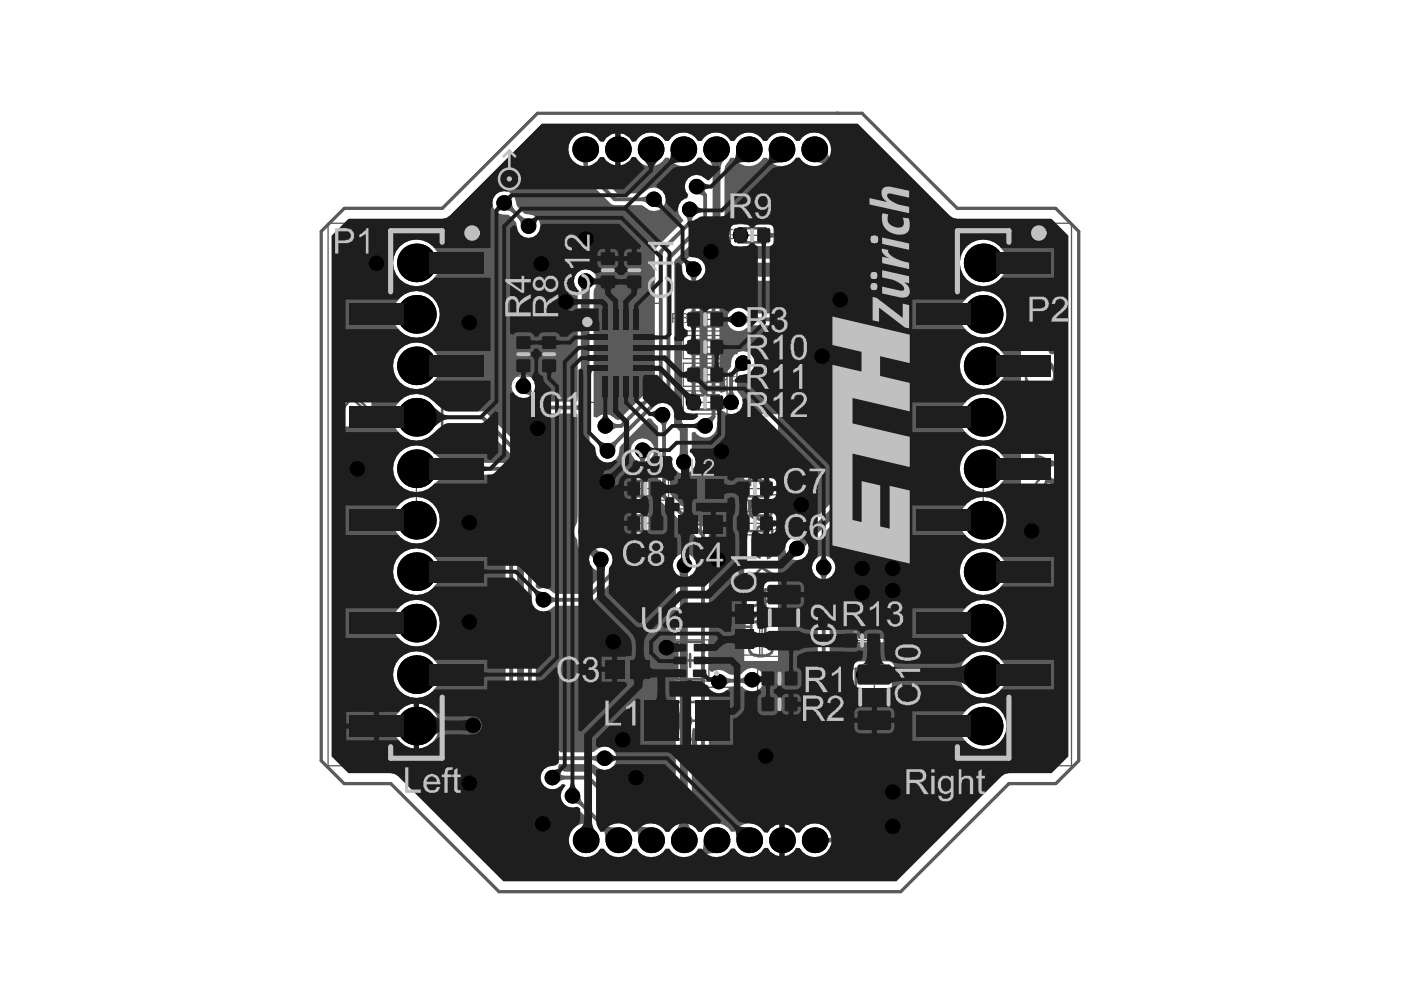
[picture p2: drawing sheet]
<svg xmlns="http://www.w3.org/2000/svg" width="297mm" height="210mm" viewBox="0 0 297 210" stroke-linecap="round" stroke-linejoin="round" font-family="sans-serif">
<g fill="none" stroke="#5a5a5a" stroke-width=".55">
<path d="M82.8 48.9h11v111.9h-11zM167.4 46.8h8.7v4.4h-8.7zM167.4 55h8.7v4.4h-8.7zM203 48.9h10.9v111.9h-10.9zM126.7 67.7h9.8v14.2h-9.8zM128.9 67.7l-2.2 2.2M145.6 102.1h6v3.3h-6zM145.7 109.7h5.7v3h-5.7zM147 103.8h3.2M147 111.2h3.1M148.5 109.7v3M148.6 102.1v3.3"/>
<path d="M143.6 136.1h5.4v7.9h-5.4zM146.3 138.7v2.7M156.3 132.9h3M156.3 130h3v5.8h-3zM157.8 131.4v3M130.1 140.4h5.7v3h-5.7zM131.5 141.9h3M133 140.4v3M139.6 148.8h12v8h-12zM142.9 152.8h5.4M144.9 140h2.8M145.6 150.1v5.4"/>
<path d="M167.4 165.3h8.7v4.4h-8.7z"/>
</g>
<path d="M123.3 64.3h16.6v21h-16.6zM142.5 107.9h12.1v6.6h-12.1zM142.6 100.5h12v6.5h-12zM127 138.6h12v6.6h-12zM142.3 135.7h8v8.7h-8zM154.5 126.9h6.6v12h-6.6zM133.9 145.7h23.4v14.2h-23.4z" fill="none" stroke="#5a5a5a" stroke-width=".27"/>
<path d="M93.8 44.2h-20.8l-4.9 4.9v112.2l4.9 4.8h9.9M203 44.2h20.8l4.9 4.9v112.2l-4.8 4.8h-10" fill="none" stroke="#5a5a5a" stroke-width=".69"/>
<circle cx="213.9" cy="166.1" r=".35" fill="#5a5a5a"/>
<path d="M93.8 44.2l20.2-20.2h68.8l20.2 20.2M82.9 166.1l22.9 23h85.2l22.9-23" fill="none" stroke="#5a5a5a" stroke-width=".69"/>
<g fill="#5a5a5a">
<path d="M128.2 50.9a1.2 1.2 0 0 1 2 .1l.1 .1v.6h-.1a.49 .49 0 0 1-.6 .5v-.2l.3-.2a.77 .77 0 0 0-.1-.9 .77 .77 0 0 0-.9-.2l-.1 .2a.58 .58 0 0 0-.5 .5 .58 .58 0 0 0 .3 .6h.3l-.1 .2a.49 .49 0 0 1-.6-.5h-.1z"/>
<path d="M128.1 53.2h1.6l-.2-.3v-.1h.2l.6 .7h-2.2z"/>
<path d="M128.1 54.2h.4l.8 1a.41 .41 0 0 0 .7-.2 .41 .41 0 0 0-.4-.5v-.3h.3l.3 .3v.2h.1l-.3 .7h-.3v.2l-.5-.2-.9-.9v1.1h-.2z"/>
<path d="M144.6 66.7h.1a.49 .49 0 0 1 .9-.2l.2 .3v.3l-.2 .2a.67 .67 0 0 1 0 1.2l-.5 .1v-.1h-.4l-.3-.6 .5 .1a.38 .38 0 0 0 .5 .3 .38 .38 0 0 0 .2-.5l-.2-.3h-.4v-.3h.3a.29 .29 0 0 0 .2-.4 .29 .29 0 0 0-.4-.1h-.2v.2h-.3z"/>
<path d="M153.3 73h.3v1.6l.6-.3v.3l-.6 .5h-.3z"/>
<path d="M153.3 78.8h.3v1.7l.3-.3h.3v-.1v.4h-.3l-.3 .4h-.3z"/>
<path d="M151.8 78.8h.3v1.7l.4-.4v.4h-.3l-.3 .4h-.1z"/>
<path d="M153.3 84.7h.3v1.6l.6-.2v.2l-.5 .2-.1 .2h-.3z"/>
<path d="M151.4 84.7h1.4l-.2 .5-.5 .3-.2 .3a.44 .44 0 0 0-.2 .5 .44 .44 0 0 0 .5 .3l.3-.4h.3a.71 .71 0 0 1-.7 .6 .71 .71 0 0 1-.7-.6v-.3l1-.8v-.2h-1z"/>
<path d="M168.7 148.7h1.4a.71 .71 0 0 1-.7 .8l-.3 .6h-.1v.3l.4 .2 .4-.4h.3v.2a.68 .68 0 0 1-1.1 .3 .68 .68 0 0 1 .3-1.2l.5-.5h-1.1z"/>
<path d="M178 135l.7-.4v2h-.3v-1.6l-.2 .3h-.2z"/>
<path d="M179.4 134.8h.2a.71 .71 0 0 1 .9-.2l.2 .7-.3 .2a.47 .47 0 0 1 .4 .3 .47 .47 0 0 1-.1 .6l-.3 .2h-.6l-.4-.4 .3-.3a.41 .41 0 0 0 .6 .5 .41 .41 0 0 0 .1-.7l-.2-.2h-.2v.2v-.3h.1a.33 .33 0 0 0 .3-.5 .33 .33 0 0 0-.6-.1l-.1 .3z"/>
<path d="M184 153.3l.3-.3h.2v.3a.68 .68 0 0 0-.3 .9 .68 .68 0 0 0 .9 .3 .63 .63 0 0 0 .7-.5 .63 .63 0 0 0-.6-.7l.2-.3 .3 .1a.82 .82 0 0 1 .4 .9 .82 .82 0 0 1-.7 .7v.1h-.3a1.01 1.01 0 0 1-1.2-1.1z"/>
<path d="M183.9 151.7h2.2v.3h-1.7l.3 .4v.2h-.3l-.1-.4z"/>
<path d="M169.1 143.3h.3v1.5l.6-.3v.3l-.4 .2-.3 .4h-.2z"/>
<path d="M165.1 110.7l.2-.1a.89 .89 0 0 1 1.5 .3l.1 .1v.8h-.1a.53 .53 0 0 1-.7 .6v.1l-.4-.1a.49 .49 0 0 1-.6-.6l.4 .2a.52 .52 0 0 0 .6 .2 .52 .52 0 0 0 .4-.4l.1-.1v-.7h-.1a.55 .55 0 0 0-.4-.5 .55 .55 0 0 0-.6 .2l-.1 .4-.3-.1z"/>
<path d="M165.1 103.4l.4-.4h.3a.76 .76 0 0 1 1 .7l.1 .1a1.07 1.07 0 0 1-.4 1.1 1.07 1.07 0 0 1-1.2 0l-.2-.4h.3v.1a.75 .75 0 0 0 .9 .1 .75 .75 0 0 0 .3-.8 .56 .56 0 0 0-.6-.7h-.5l-.1 .5h-.3z"/>
<path d="M164.3 103h.3l-.2 .8h-.1l-.4 1h-.2h1.1v.2h-1.3v-.2l.2-.2 .3-.8h.1z"/>
<path d="M165.5 124.6l.3-.3a1.13 1.13 0 0 1 1.2-.1 1.13 1.13 0 0 1 .6 1.1l-.3 .5-.4 .2v-.3a.68 .68 0 0 0 .4-.9 .68 .68 0 0 0-.9-.4 .63 .63 0 0 0-.8 .6 .63 .63 0 0 0 .6 .7l-.1 .3-.4-.2v-.1a.79 .79 0 0 1-.2-1.1z"/>
<path d="M165.4 126.2h.4l.8 1h.3v.2l.3-.2a.39 .39 0 0 0 .1-.4 .39 .39 0 0 0-.4-.3v-.3a.63 .63 0 0 1 .7 .6 .63 .63 0 0 1-.5 .7l-.2 .1v-.1l-.5-.1-.3-.6-.4-.3v1.1h-.3z"/>
<path d="M130 109.9h.2a.92 .92 0 0 1 1.5 .3l-.3 .1a.64 .64 0 0 0-1-.4 .98 .98 0 0 0 .4 1.7l.5-.2 .1-.4h.3a.94 .94 0 0 1-1.5 .6v-.2a.71 .71 0 0 1-.3-1z"/>
<path d="M130 102.5h.2a.71 .71 0 0 1 .9-.2l.6 .5-.3 .2a.63 .63 0 0 0-.7-.6 .63 .63 0 0 0-.5 .7v.7l.2 .3h.3v.1l.6-.1v-.3l.4-.1a.94 .94 0 0 1-1.5 .5l-.3-.4v-1z"/>
<path d="M133.8 50.9a1.28 1.28 0 0 1 2 .2 .62 .62 0 0 1-.2 .9l-.2 .2-.3-.2a.55 .55 0 0 0 .5-.4 .55 .55 0 0 0-.2-.6 .86 .86 0 0 0-1-.3 .86 .86 0 0 0-.5 1l.3 .3h.3v.2a.56 .56 0 0 1-.7-.7h-.2z"/>
<path d="M133.8 53.2h1.6l-.4-.4h.4v.3l.4 .4h-2z"/>
<path d="M133.8 54.9h1.6l-.4-.4v-.2h.3l.1 .4 .4 .2v.3h-2z"/>
<path d="M142.8 66.7v.6l1.1-.1-.1-.5zM142.5 66.4h1a.56 .56 0 0 1 .7 .5 .56 .56 0 0 1-.6 .6l.7 1h-.3l-.4-.5-.1-.4h-.7v.9h-.3z"/>
<path d="M155 74.3l.1 .5h1v-.7h-1zM154.6 73h.3l.4 .4 .1 .5h.7v-.9h.3v2.1h-1.3v-.1a.5 .5 0 0 1-.4-.5 .5 .5 0 0 1 .3-.5h.3v-.1l-.4-.3z"/>
<path d="M151.7 73.3v.7a.56 .56 0 0 0 .4 .8 1.04 1.04 0 0 0 0-1.6zM151.5 73.2l.4-.3 .6 .1a1.83 1.83 0 0 1 0 2h-.1a.4 .4 0 0 1-.4 .1 .4 .4 0 0 1-.3-.3 .71 .71 0 0 1-.3-.9z"/>
<path d="M155 80.2l.1 .5h1v-.7h-.8zM154.6 78.8h.3l.2 .6 .6 .4h.4v-1h.3v2.1h-1a.56 .56 0 0 1-.7-.4 .56 .56 0 0 1 .6-.7z"/>
<path d="M155 86.1v.4l1.1 .1v-.7h-1zM154.6 84.7h.3l.6 .9h.6v-.9h.3v2h-1a.56 .56 0 0 1-.7-.6l.2-.3 .4-.2-.3-.1z"/>
<path d="M170.8 149.9v.6h1.1v-.7zM170.3 148.7h.4l.7 1h.5v-1h.3v2.1h-1.4l-.3-.2v-.4h-.1h.1v-.4l.6-.1-.4-.3z"/>
<path d="M176.1 134.7v.7h.8a.28 .28 0 0 0 .3-.3 .28 .28 0 0 0-.3-.3v-.1zM175.8 134.6h1.1a.53 .53 0 0 1 .6 .7l-.2 .2-.4 .2 .3 .1v.3l.4 .5h-.3l-.7-.9h-.5v.9h-.3z"/>
<path d="M184.1 150.2v.2a.64 .64 0 0 0 1 .4 .46 .46 0 0 0 .6 0 .46 .46 0 0 0 .1-.6l-.4-.1v-.2h-.9v.2zM184 149.9l.7-.2h.5l.2 .1a.6 .6 0 0 1 .6 .2 .6 .6 0 0 1 .1 .6 1.89 1.89 0 0 1-2 .3l-.2-.4z"/>
<path d="M152.8 48.8v.7h.8a.35 .35 0 0 0 .3-.4 .35 .35 0 0 0-.4-.3zM152.5 48.5h1.1v.1h.3a.56 .56 0 0 1 0 1l-.3 .1 .3 .2 .4 .8h-.3l-.7-1h-.5v1h-.3z"/>
<path d="M154.7 49.1v.1a.43 .43 0 0 0 .2 .4 .43 .43 0 0 0 .5 0h.1a.56 .56 0 0 0-.4-.8zM154.6 48.8l.4-.2v-.1h.3v.1a.53 .53 0 0 1 .5 .7v.3a.83 .83 0 0 1-.9 1.1l-.3-.3v-.2h.1a.44 .44 0 0 0 .6 .2 .44 .44 0 0 0 .2-.5v-.3a.56 .56 0 0 1-.9 0l-.2-.1z"/>
<path d="M170.8 144.5l.1 .6h1v-.7h-1zM170.3 143.3h.4l.5 .8h.7v-.8h.3v2.1h-1.3l-.4-.3v-.3h-.1l.1-.4 .6-.3h-.3z"/>
<path d="M163.6 110.4l.1-.1a.62 .62 0 0 1 .9 .3l.2 .3v.9h-.1a.63 .63 0 0 1-.3 .6 .63 .63 0 0 1-.7 0l-.2-.3 .2-.3a.42 .42 0 0 0 .4 .4 .42 .42 0 0 0 .5-.4v-.4a.64 .64 0 0 1-.9 .1 .64 .64 0 0 1-.1-.9zM163.7 110.7a.46 .46 0 0 0 .1 .7 .46 .46 0 0 0 .7-.2 .46 .46 0 0 0-.2-.6l-.2-.2z"/>
<path d="M132.2 110a.37 .37 0 0 0 .5 .4 .37 .37 0 0 0 .2-.5h-.5zM132.2 111.1a.41 .41 0 0 0 .8 0 .41 .41 0 0 0-.8 0zM132.1 109.8h.1a.49 .49 0 0 1 .9 .1h.1v.4l-.3 .3h.2a.69 .69 0 0 1-.3 1.2 .69 .69 0 0 1-.8-.9v-.2l.4-.1-.4-.3z"/>
<path d="M132.2 102.7a.56 .56 0 0 0 .7 .7v-.3h.2l-.2-.6-.4-.1zM132 102.5h.1a.6 .6 0 0 1 .7-.2 .6 .6 0 0 1 .4 .7h.1v.7l-.1 .1a.53 .53 0 0 1-.7 .5h-.3l-.2-.2 .2-.3v.1a.35 .35 0 0 0 .5 .3 .35 .35 0 0 0 .2-.4h.2v-.4a.7 .7 0 0 1-1 .1 .7 .7 0 0 1-.1-1z"/>
<path d="M116.8 68.5v.8a.35 .35 0 0 0 .4 .3 .35 .35 0 0 0 .3-.5v-.6zM115.7 68.2h2.1v.9a.63 .63 0 0 1-.6 .7 .63 .63 0 0 1-.6-.5v.3l-.9 .5v-.4l.9-.6v-.6h-.9z"/>
<path d="M117 70.7v.1a.3 .3 0 0 0 .2 .4 .3 .3 0 0 0 .3-.3l-.1-.4zM115.9 70.7a.46 .46 0 0 0 .1 .6 .46 .46 0 0 0 .6-.1 .46 .46 0 0 0-.2-.7zM115.7 70.4h.3a.4 .4 0 0 1 .4-.1 .4 .4 0 0 1 .3 .2l.1 .2 .3-.4 .4 .1a.56 .56 0 0 1 0 1 .4 .4 0 0 1-.4 .1 .4 .4 0 0 1-.3-.3 .52 .52 0 0 1-.4 .4 .52 .52 0 0 1-.5-.2l-.3-.3z"/>
<path d="M111.4 68.5v.6a.36 .36 0 0 0 .3 .5 .36 .36 0 0 0 .4-.3v-.8zM110.2 68.2h2.1v.9a.57 .57 0 0 1-.5 .8 .57 .57 0 0 1-.7-.5v-.1l-.2 .4-.7 .4v-.4l.9-.6v-.6h-.9z"/>
<path d="M111 70.4v.7h.8zM110.7 70.1h.3l1.3 1v.3h-1.3v.2h-.3v-.2h-.5v-.3h.5z"/>
</g>
<g fill="none" stroke="#5a5a5a" stroke-width=".55">
<path d="M127.2 54.3h3.3v6h-3.3zM132.8 54.3h3.3v6h-3.3zM156.6 48.4h5.7v3h-5.7zM109.5 72.2h3v5.8h-3zM114.9 72.2h3v5.8h-3zM146.6 66.2h5.8v3h-5.8zM146.6 72.1h5.8v3h-5.8zM146.6 78h5.8v3h-5.8zM146.6 83.8h5.8v3h-5.8zM133.8 109.3h6v3.3h-6zM133.8 102h6v3.2h-6zM157 109.3h6.1v3.3h-6.1z"/>
<path d="M157 102h6.1v3.2h-6.1zM162.3 125h7.9v12h-7.9zM179.9 134.3h5.7v3h-5.7zM162.4 142.4h5.7v3h-5.7zM162.4 147.8h5.7v3h-5.7zM181.4 141.8h7.9v12h-7.9z"/>
</g>
<g fill="none" stroke="#5a5a5a" stroke-width=".27">
<path d="M69.6 47.3h37.4v115.1h-37.4zM126.4 52.4h4.9v9.8h-4.9zM127.4 57.3h3M128.9 55.8v3M132 52.4h4.9v9.8h-4.9zM133 57.3h3M134.5 55.8v3M154.8 47.4h9.3v4.9h-9.3zM158 49.9h3M159.5 48.4v3M189.7 47.3h37.5v115.1h-37.5zM108.5 70.5h4.9v9.2h-4.9z"/>
<path d="M109.5 75.1h3M111 73.6v3M114 70.5h4.9v9.2h-4.9zM114.9 75.1h3M116.4 73.6v3M144.9 65.3h9.2v4.9h-9.2zM144.9 71.1h9.2v4.9h-9.2zM144.9 77h9.2v4.9h-9.2zM148 67.7h3M148 73.6h3M148 79.5h3M149.5 66.2v3"/>
<path d="M149.5 72.1v3M149.5 78v3M144.9 82.9h9.2v4.9h-9.2zM148 85.3h3M149.5 83.8v3M86.9 104.8h2.8M88.3 103.5v2.7M131.9 108.5h9.8v4.9h-9.8zM131.9 101.1h9.8v4.9h-9.8zM135.3 111h3M135.3 103.6h3M136.8 102.1v3"/>
<path d="M136.8 109.5v3M155.1 101.1h9.9v4.9h-9.9zM155.1 108.5h9.9v4.9h-9.9zM158.5 111h3.1M158.5 103.6h3.1M160 102.1v3M160 109.5v3M207.1 104.8h2.7M208.5 103.5v2.7M161.6 122.8h9.3v16.4h-9.3zM163.5 131h5.5M166.2 128.3v5.4"/>
<path d="M178.1 133.4h9.3v4.9h-9.3zM180.7 139.6h9.3v16.4h-9.3zM181.3 135.8h3M182.8 134.3v3M160.6 141.4h9.3v4.9h-9.3zM160.6 146.9h9.3v4.9h-9.3zM163.8 143.9h3M163.8 149.3h3M165.3 142.4v3M165.3 147.8v3M182.7 147.8h5.4M185.4 145.1v5.4"/>
</g>
<g fill="#5a5a5a">
<path d="M147.8 140.2l.5-.1v.7h-.1v-.6h-.3v.6h-.1z"/>
<path d="M125.9 96.8l.6-.2a2.56 2.56 0 0 0 3.1 1.3 2.56 2.56 0 0 0 1.7-2.8l.3-.6 5.8-5.8 .7 .1 .6 .9 .7 .7 .2 15.3 8.2 8.3v4.2l-.7 .2a2.49 2.49 0 0 0-3.5-.4 2.49 2.49 0 0 0-.4 3.5l.1 28.1-.2 1.5a2.73 2.73 0 0 0-.1 3.2l.2 .5 .1 1.2v17.8l-.3 1.1-1.1 1.5h-.8a4.4 4.4 0 0 0-4.1-1.9l-1.2-.4-10.6-10.4-5.4-.1-1.5-.9 .2-.7h7l.6 .2a2.52 2.52 0 0 0 3.3 .8 2.52 2.52 0 0 0 1-3.3 2.52 2.52 0 0 0-3.2-1.2l-1.2 .8-.5 .2h-6.7l-5.2-5.2v-24.5l.6-.3a2.73 2.73 0 0 0 3-.8l.7-.3 6.7-.1 12.8-12.7 .1-17.4 .2-.6a2.52 2.52 0 0 0 .7-3.4 2.52 2.52 0 0 0-3.2-1 2.52 2.52 0 0 0-1.3 3.2l.9 1.3 .2 .5v16.4l-4.5 4.5-.6-.4a2.54 2.54 0 0 0-2.5-2.6l-1.5-1.3 .1-.4a2.54 2.54 0 0 0 .1-3.3l-.2-1.6z"/>
<path d="M135.1 96.6h2.3l-.6 .7-.2 .7h-.8l-.2-.7z"/>
<path d="M185 67.9h.8z"/>
<path d="M123.3 84.3l1.7 2.1-1.7 2.1a1.27 1.27 0 0 0-.8-1.7v-.8a1.27 1.27 0 0 0 .8-1.7z"/>
<path d="M121.8 86l1.8-.2v1.2l-1.8-.2z"/>
<path d="M143.9 120.9l2.3 .2-.3 .5-.1 .7-1.7-.1z"/>
<path d="M173.5 121.5h2.3l-.6 .7-.2 .7h-.8l-.2-.7z"/>
<path d="M125.6 160.4l.7-.2 .7-.6v2.3l-.7-.5-.7-.2z"/>
<path d="M149.4 88.7l.9-.2 .6-.4 .6 .6-.3 .6-.1 .9z"/>
<path d="M125.1 117.5l1.2-1.2 .6 .5 .5 .2-1.7 1.6-.1-.5z"/>
<path d="M111 83.5l1.6-1.6 .1 .9 .4 .6-.6 .6-.6-.3z"/>
<path d="M129.5 89.2l.7 .5 .7 .2v.8l-.7 .2-.7 .6z"/>
<path d="M128.8 94l.9-.2 .6-.3 .6 .5-.4 .6-.1 .9z"/>
<path d="M146.7 82.8h.8l.2 .6 .5 .8-2.3-.1 .6-.7z"/>
<path d="M147.8 41.2l1.5-1.6 .1 .9 .4 .6-.6 .6-.6-.4z"/>
<path d="M169 114.7l.5-.2 .6-.5 1.1 1.2-.4 .6-.2 .5z"/>
<path d="M157.8 66.6l.7 .5 .7 .2v.8l-.7 .2-.7 .6z"/>
<path d="M136.1 41.8l.7-.1 .7-.6v2.3l-.7-.6-.7-.1z"/>
<path d="M123 60.8h2.3l-.2 .4-.1 .8h-1.7v-.8z"/>
<path d="M156.9 143.9l.6-.2 .7-.6 .3 2.3-.8-.5-.7-.2z"/>
<path d="M153.4 143.2l.8 .5 .7 .2 .1 .8-.7 .2-.6 .6z"/>
<path d="M144.1 95.6h1.7l.1 .7 .2 .5h-2.3l.3-.5z"/>
<path d="M155.9 77.1l1.7 1.5-.9 .2-.6 .3-.6-.5 .3-.6z"/>
<path d="M110 46.4l.5-.5 .7 .3 .8 .1-1.6 1.6-.1-.9z"/>
<path d="M123 168.6l.2 .9 .3 .7-.5 .6-.6-.4h-.9z"/>
<path d="M118.3 163.7l.7 .6 .7 .2v.8l-.7 .2-.7 .5z"/>
<path d="M145.9 58.2l2.3 .1-.5 .7-.2 .6h-.8l-.2-.7z"/>
<path d="M145.1 45.5h2.3l-.6 .8-.2 .6h-.8l-.2-.6z"/>
<path d="M154.6 82.8h.8l.2 .6 .5 .8h-2.2l.5-.8z"/>
<path d="M139.6 89.3l2.2-.4-.5 .9-.1 .6-.8 .1-.2-.6z"/>
<path d="M116.4 126l.7 .6 .7 .2v.8l-.7 .2-.7 .5z"/>
<path d="M108.5 42.9l.2 .9 .4 .6-.5 .6-.7-.3-.8-.1z"/>
<path d="M154.8 166.8l.6-.1 .3-.3v1.7l-.3-.4-.6-.1z"/>
<path d="M163.3 166.4l.2 .3 .6 .1v.8l-.6 .1-.2 .4z"/>
<path d="M165.4 49.5l.6-.1 .2-.3v1.6l-.2-.3-.6-.1z"/>
<path d="M165.4 56.8l.6-.1 .2-.3v1.6l-.2-.3-.6-.1z"/>
<path d="M163.3 49.1l.2 .3 .6 .1v.8l-.6 .1-.2 .3z"/>
<path d="M154.8 56.8l.6-.1 .3-.3v1.6l-.3-.3-.6-.1z"/>
<path d="M163.3 56.4l.2 .3 .6 .1v.8l-.6 .1-.2 .3z"/>
<path d="M123.3 109.6h1.7l.1 1.3 .4 .8h-2.6l.3-.8z"/>
<path d="M123.1 113.9h2.2l-.2 .5-.1 1h-1.7v-1z"/>
<path d="M165.4 166.8l.6-.1 .2-.3v1.7l-.2-.4-.6-.1z"/>
<path d="M143.7 153.8h2.6l-.4 .8-.1 1.3h-1.7l-.1-1.3z"/>
<path d="M144.1 149.7h1.7l.1 1.3 .4 .8h-2.6l.3-.8z"/>
<path d="M128.2 174.9a3.4 3.4 0 0 0 2.8 .5l-2.6 2.8-.2-1.7-.5-1z"/>
<path d="M134.7 175.4l.6-.6a3.7 3.7 0 0 0 2.7 .6l-2.7 2.7a4 4 0 0 0-.6-2.7z"/>
<path d="M144.1 173.9h1.7a3.2 3.2 0 0 0 1.1 2.3h-3.8a3.2 3.2 0 0 0 1-2.3z"/>
<path d="M149.2 178.2l2.7 2.7a4 4 0 0 0-2.8 .6l-.5-.6a3.7 3.7 0 0 0 .6-2.7z"/>
<path d="M175.4 177.5l.2 .2h.5v.9h-.5l-.2 .2z"/>
<path d="M91.2 85.6l2.1 1.9 1 .5 .5 .1v.8a5.5 5.5 0 0 0-3.1 2l-.5 .4z"/>
<path d="M91.2 96.5l2.1 1.9 1 .5 .5 .1v.8a5.5 5.5 0 0 0-3.1 2l-.5 .5z"/>
<path d="M123.4 34.4h1.6l-.3 .2-.1 .6h-.8l-.1-.6z"/>
<path d="M150 33.6h3.8a3.2 3.2 0 0 0-1 2.3h-1.7a3.2 3.2 0 0 0-1.1-2.3z"/>
<path d="M172.8 34.4l2.7-2.7a3.2 3.2 0 0 0 .8 2.4l-1.2 1.1a3.2 3.2 0 0 0-2.3-.8z"/>
<path d="M147.2 140.1a.37 .37 0 0 1 .5 .2 .37 .37 0 0 1-.2 .5h-.3v-.1l.2 .1 .2-.1v-.2h-.4zM147.4 140.1v.4h.1l.1-.3z"/>
<path d="M70.3 50l3.6-3.6h19.9l.8-.2 .8-.5 19.5-19.5h67l19.5 19.5 .7 .5 .9 .2h19.9l3.6 3.6v110.4l-3.6 3.5h-9l-.8 .2-.8 .5-22.3 22.2h-83.3l-22.3-22.2-.7-.5-.8-.2h-9l-3.6-3.5zM131.6 28.3v6.7l.7-.1 1.2-.8 .5-.8 .8 .1a3.6 3.6 0 0 0 6.2 0h.8l.6 .8a3.6 3.6 0 0 0 5.6-.8h.7l1.4 1.8 .1 2.5-.7 .2a2.48 2.48 0 0 0-3.5-.2 2.48 2.48 0 0 0-.1 3.5l-.3 .8a2.63 2.63 0 0 0-.8 4.6l.1 .2-5.7 5.7-.4 .9v28l-7.6 7.7-.6-.2-.6-.4a2.48 2.48 0 0 0-3.5 .1l-.6-.2v-26.3l.1-.7a2.52 2.52 0 0 0-.1-3.6 2.52 2.52 0 0 0-3.6 .1 2.52 2.52 0 0 0 .1 3.5l.1 22.8-.1 .9-6.4 .1-2.2-2.3-.3-.5a2.52 2.52 0 0 0-1.8-2.9 2.52 2.52 0 0 0-3 1.6 2.52 2.52 0 0 0 1.3 3.1l1.5 .3 .5 .2 3 2.9 7.4 .1 .1 .9v20.9l-.3 1.5a2.67 2.67 0 0 0 .1 3.4l.3 1.7 2.3 2.6a2.52 2.52 0 0 0 2.6 2.4l.3 .7-4.2 4.1h-5.7l-1-.5a2.6 2.6 0 0 0-2.7-.5l-.6-.4-.1-26.4-10.7-10.8-7.8-.1-1.2-.5-1.5-1.3a5 5 0 0 0-7.4-.6 5 5 0 0 0 .1 7.4 5 5 0 0 0 7.3-.7l1.5-1.3 1.2-.5h6.8l9.3 9.3v55.8l.4 .9 6.1 6-.3 .7h-.2a2.53 2.53 0 0 0-2.2 3.6 2.53 2.53 0 0 0 4.2 .6l.3 .7a2.6 2.6 0 0 0 0 2.9 2.6 2.6 0 0 0 2.7 1.1l.4 .2 2.5 2.5-.3 .6h-.5a3.6 3.6 0 0 0-3.6 3.3 3.6 3.6 0 0 0 3.1 3.8l-.1 .7h-6.1l-7.9-7.9-.1-73.6-2.6-2.7-11.9-.1-1.2-.5-1.5-1.3a5 5 0 0 0-7.4-.6 5 5 0 0 0 .1 7.4 5 5 0 0 0 7.3-.7l1.5-1.3 1.2-.5h10.9l1.2 1.3v73.1l.4 .9 8.6 8.6 .9 .4h29.5l.8-.4 2.6-2.5 2.1-.3a3.5 3.5 0 0 0 3-1.8h.8l.5 .8a3.6 3.6 0 0 0 5.7-.9h.8l.5 .8 1.2 .8 .8 .1v-6.7l-.8 .1-1.2 .8-.5 .8h-.8a3.6 3.6 0 0 0-6.2-.1h-.8l-.5-.8a3.6 3.6 0 0 0-5.7 .8h-.7l-1.1-1.5-.3-1.1v-17.8l.1-1.2 .2-.5 .8 .6 .1 9.8 3.7 3.7 3.2 .1a1.14 1.14 0 0 0 1.2 1.1l2.5-.1 .6-.6a.73 .73 0 0 1 1 .3 4 4 0 0 0 3.3 .3l.4-.3 .3-.7h1.1l.1 2h5v-6h-5v1.4h-1.2a1.14 1.14 0 0 0-1.1-1l-2.5 .1-.7 .6a.73 .73 0 0 1-.9-.4 4 4 0 0 0-3.4-.2l-.3 .2-.4 .7-2.2 .1-2.3-2.3v-16.8l.7-.4 .4 .3a2.81 2.81 0 0 0 3.2-.9l.6-.3h1.6l.7 .2a2.64 2.64 0 0 0 2.8 .6 2.64 2.64 0 0 0 1.7-2.3 2.58 2.58 0 0 0-1.9-2.4 2.58 2.58 0 0 0-2.9 1.2l-.5 .2h-1.7l-1.2-.6a2.26 2.26 0 0 0-2.8 0l-.7-.4v-28.7l-.4-.8-7.9-7.9v-5.6l.7-.1a2.51 2.51 0 0 0 3.7 1 2.51 2.51 0 0 0 .4-3.8l-.1-4.5 .7-.2a2.54 2.54 0 0 0 3 1 2.54 2.54 0 0 0 1.6-2.8l.4-.9 .1-1.5 .7-.2a2.54 2.54 0 0 0 3.7-.2 2.54 2.54 0 0 0-.4-3.7l-.2-.6v-2.4l.9-.7a2.62 2.62 0 0 0 2.5-1.5 2.62 2.62 0 0 0-.4-2.8 2.58 2.58 0 0 0-3-.4 2.58 2.58 0 0 0-1.3 2.8l-.2 .5-1 1.1-.1 3.7-.3 .2-.6 .2-.3-.3v-22.3l1.7-1.7a1.41 1.41 0 0 1 1.3 .4 4 4 0 0 0 3.4-.2 .74 .74 0 0 1 .9-.4l.7 .6a4 4 0 0 0 3.3-.2l.3-.7 1.1-.1 .1 1.8h5v-6h-5l-.1 1.7h-1.1l-.3-.7-.4-.3a4 4 0 0 0-3.3 .3 .73 .73 0 0 1-1 .3l-.6-.6a4 4 0 0 0-3.3 .3l-.5 .7a1.48 1.48 0 0 0-1.3 .4l-3 3-.4 .9v23.7l-.6 .4-.9-1.2-.2-.5v-22.8l.4-.8a2.52 2.52 0 0 0-.7-4.3l-.2-.6 5.3-5.4 .4-.5 .1-.7v-11.5l.2-.9 1.1-1.7h.8a3.6 3.6 0 0 0 6.2 0h.7l.6 .8a3.6 3.6 0 0 0 5.6-.8h.7l.6 .8a5.7 5.7 0 0 0 3.1 1.1l.8 .2 .6 .4 8.7 8.7v21.9h-24l-.8-.4a2.53 2.53 0 0 0-3.7-.1 2.53 2.53 0 0 0 .3 3.7 2.53 2.53 0 0 0 3.6-.5l.6-.2h24v30.6l-13.8 13.7-.6 .5a2.52 2.52 0 0 0-2.4 2.5 2.52 2.52 0 0 0 2.6 2.5 2.52 2.52 0 0 0 2.4-2.6l14.7-14.8 .4-.5 .1-.6v-56.4l-.1-.6-.4-.6-9.2-9.2-.6-1.1a6.9 6.9 0 0 0-1.2-3.3 3.6 3.6 0 0 0-5.7 .8h-.7l-.6-.8a3.6 3.6 0 0 0-5.6 .8h-.7l-.6-.8a3.6 3.6 0 0 0-5.6 .8h-.8l-.5-.8a3.6 3.6 0 0 0-5.7 .8h-.7l-.6-.8a3.6 3.6 0 0 0-5.6 .8h-.8l-.5-.8a3.6 3.6 0 0 0-5.7 .9h-.8l-.5-.8-1.2-.8zM121.5 29.1a3.7 3.7 0 0 0 1.4 6l.1 1.5 .3 .4 6.6 6.4 6 .1 .6 .2a2.52 2.52 0 0 0 3.3 .8 2.52 2.52 0 0 0 1.1-3.3 2.52 2.52 0 0 0-3.2-1.3l-1.3 .9-.5 .2h-5l-5.4-5.3 .2-.9a3.3 3.3 0 0 0 1.5-1.4l.8-.1 .5 .8 1.2 .8 .8 .1v-6.7l-.8 .1-1.2 .8-.5 .8h-.8a3.6 3.6 0 0 0-5.7-.9zM176.3 46.1v2.4h1.7v-2.4zM173.4 46.1v2.4h1.8v-2.4zM155.2 47.9a3.4 3.4 0 0 0 0 4 3.7 3.7 0 0 0 3.7 0 .73 .73 0 0 1 .9-.4l.3 .4a4 4 0 0 0 3.3 .2l.4-.2 .4-.8 1.1 .1v.8h5v-6h-5v2.6h-1.2a1.15 1.15 0 0 0-1.1-1h-2.1l-.8 .3a.73 .73 0 0 1-1 .4 2.74 2.74 0 0 0-2.9-.7h-.7zM105.1 41.2a2.58 2.58 0 0 0-.3 3.1 2.58 2.58 0 0 0 2.7 1.2l.6 .2 1.2 1.2 .2 .6a2.52 2.52 0 0 0 1.8 2.9 2.52 2.52 0 0 0 3.1-1.6 2.52 2.52 0 0 0-1.4-3.2l-1.5-.2-.5-.2-1.2-1.3-.3-.6a2.63 2.63 0 0 0-1.6-2.5 2.63 2.63 0 0 0-2.8 .4zM176.3 49.6v2.3h1.7v-2.3zM173.4 49.6v2.3h1.8v-2.3zM176.3 54.3v2.3h1.7v-2.3zM173.4 54.3v2.3h1.8v-2.3zM176.3 57.7v2.4h1.7v-2.4zM173.4 57.7v2.4h1.8v-2.4zM203.5 55.7a5 5 0 0 0 9.9 0 5 5 0 0 0-9.9 0zM83.3 55.7a5 5 0 0 0 9.9 0 5 5 0 0 0-9.9 0zM203.5 66.7a5 5 0 0 0 9.9 0 5 5 0 0 0-9.9 0zM83.3 66.7a5 5 0 0 0 9.9 0 5 5 0 0 0-9.9 0zM203.5 77.6a5 5 0 0 0 9.9 0 5 5 0 0 0-9.9 0zM83.3 77.6a5 5 0 0 0 9.9 0 5 5 0 0 0-9.9 0zM71.8 71.3v19.1h6.9v-19.1zM203.5 88.5a5 5 0 0 0 9.9 0 5 5 0 0 0-9.9 0zM203.5 99.4a5 5 0 0 0 9.9 0 5 5 0 0 0-9.9 0zM216.5 69.1v40.8h8.2v-40.8zM203.5 110.3a5 5 0 0 0 9.9 0 5 5 0 0 0-9.9 0zM83.3 110.3a5 5 0 0 0 9.9 0 5 5 0 0 0-9.9 0zM203.5 121.2a5 5 0 0 0 9.9 0 5 5 0 0 0-9.9 0zM83.3 121.2a5 5 0 0 0 9.9 0 5 5 0 0 0-9.9 0zM185.8 130.6v2.2h3.7v-1a1.23 1.23 0 0 0-1.2-1.2zM181.4 131l-.4 .8v1h3.7v-2.2h-2.5zM185.8 133.9v2.3h2.5a1.23 1.23 0 0 0 1.2-1.3v-1zM181 133.9v1a1.22 1.22 0 0 0 1.2 1.3h2.5v-2.3zM203.5 132.1a5 5 0 0 0 9.9 0 5 5 0 0 0-9.9 0zM83.3 132.1a5 5 0 0 0 9.9 0 5 5 0 0 0-9.9 0zM157.8 87.8v52.3h7.1v-52.3zM181.3 140.6l-.3 .5-.1 1a2.37 2.37 0 0 0 0 2 1.53 1.53 0 0 0 1.3 2h6.1a1.36 1.36 0 0 0 1.4-1.4v-3.1a1.36 1.36 0 0 0-1.4-1.4h-6.1zM203.5 143a5 5 0 0 0 9.9 0 5 5 0 0 0-9.9 0zM83.3 143a5 5 0 0 0 9.9 0 5 5 0 0 0-9.9 0zM88.8 149.2v4.2h4.2a4.6 4.6 0 0 0-4.2-4.2zM84.9 150.5l-.8 1-.5 1.2-.1 .7h4.2v-4.2l-.7 .1-1.1 .5zM88.8 154.5v4.2a4.6 4.6 0 0 0 4.2-4.2zM83.5 154.5a4.6 4.6 0 0 0 4.2 4.2v-4.2zM203.5 153.9a5 5 0 0 0 9.9 0 5 5 0 0 0-9.9 0zM176.3 164.6v2.4h1.7v-2.4zM173.4 164.6v2.4h1.8v-2.4zM176.3 168.1v2.3h1.7v-2.3zM173.4 168.1v2.3h1.8v-2.3zM172.9 118.5a2.62 2.62 0 0 0 .2 3.8l.3 .7v32.3l.3 .9 5.1 5.1v12.4l-2.4 2.4-.9-.1a3.5 3.5 0 0 0-5.9 .5h-.8l-.5-.8-1.2-.8-.8-.1v6.7l.8-.1 1.2-.8 .5-.8h.8a3.6 3.6 0 0 0 3.4 1.9 3.6 3.6 0 0 0 3.1-2.3l.9-.4 4.3-4.3v-13.9l-.3-.9-5.1-5.1v-31.8l.2-.6a2.54 2.54 0 0 0 .5-3.6 2.54 2.54 0 0 0-3.7-.3z"/>
</g>
<g fill="none" stroke="#5a5a5a" stroke-width=".82">
<path d="M124.2 31.7v4.4l6.1 6.2h8.3M139.3 31.1v1.3M147.7 39.6l1.8 1.8v5.6l-7.8 7.8v27.8l-12.9 13M106.9 43h.2l5 5-.2 .1M146.2 44.4v2.8l-6.1 6.2v28.5l-8.4 8.4h-3.4M147.1 57.1l-.1 28.2M147.1 57.1h.1M157 57.2h-2.7l-3 3v28.2l-1.8 1.7v.2M156.6 67.7h28.2l.2 .2M157.5 77v.2l-2.5 2.5v5.6M88.3 99.4h18.1l2 2v73.6l8.6 8.6h29.5l5.4-5.5M88.3 88.5h14l10 10v56.3l6 6h9.9"/>
<path d="M111 81.9l4.5 4.5h8.7M136.2 95.4v19.7l-12 12.1h-9M140.5 87.9l.3 .3v17l8.2 8.2v50.8l3.1 3h4.9M174.6 120.3v35l5.5 5.5v13.4l-4 3.9h-3.4M159.5 144.1l-.2 .2h-6.7l-.2 .2M117.1 164.9h7.7l13.2 13.2M121.4 168.7h.1l9.5 9.4h.1"/>
</g>
<path d="M151.9 31.7v15.8l-8.1 8.2v34.2l1.2 1.2v6.9M172.7 31.7l12.3 12.2v56.4l-16 16M124.2 59.6v55.8l3.2 3.2M145.1 119.9l-.1 .1v58.1" fill="none" stroke="#5a5a5a" stroke-width="1.7"/>
<circle cx="167.8" cy="57.2" r=".41" fill="#5a5a5a"/>
<path d="M161.9 57.2h5.9M167.8 49l-.9 .9h-5M161.9 167.2h5.6l.3 .3" fill="none" stroke="#5a5a5a" stroke-width=".82"/>
<g fill="#5a5a5a">
<path d="M158.6 88.7h.7v1.8h4.7v.7h-4.7v1.6h-.7z"/>
<path d="M158.6 99.5h5.4v.7h-2.5v2.5h-.5v-2.5h-1.7v2.9h-.7z"/>
<path d="M160.4 115.8l.3-.2a3.2 3.2 0 0 1 2.9 .1 2.16 2.16 0 0 1 .1 2.4l-.5 .4-.6 .1-.1-.7h.1a.92 .92 0 0 0 .9-.8 .92 .92 0 0 0-.6-1v-.1a2.53 2.53 0 0 0-2.2 .4l-.2 .6a.74 .74 0 0 0 .6 .8l.3 .1-.2 .6a1.48 1.48 0 0 1-1.2-1.8z"/>
<path d="M158.6 119.2h5.4v.7h-1.5l-.6 .4 2.1 1.2v.9l-2.5-1.7-1.4 1.5v-.8l1.6-1.5h-3.1z"/>
<path d="M158.6 124.4l5.4 2.1v.7l-5.4 2.1v-.7l4.7-1.7-4.7-1.6z"/>
<path d="M159.8 130.3h.7l-.4 .9-.3 .3h4.2v.7h-5.4v-.4l.7-.6 .5-.7z"/>
<path d="M163.2 134.3h.8v.7h-.8z"/>
<path d="M217.3 70h.4a.56 .56 0 0 0 .4 .8h4.3a.56 .56 0 0 0 .6 0 .56 .56 0 0 0 .3-.5v-.3h.4v2.9h-.4a.46 .46 0 0 0 0-.6 .46 .46 0 0 0-.6-.1l-.1-.1h-4.1l-.1 .1a.46 .46 0 0 0-.6 0 .46 .46 0 0 0-.1 .6v.1h-.4z"/>
<path d="M222.4 74l.2-.1a.76 .76 0 0 1 1.2 .5 .76 .76 0 0 1-1.1 .7l-.3-.3v-.2h-.1z"/>
<path d="M219.8 84l.4-.2a1.18 1.18 0 0 1 1.7 1l.2 1.1 .5 .2v.1l.5-.1 .3-.7-.1-.5a.56 .56 0 0 0-.7-.6h-.3v-.5l1.2-.1a3.3 3.3 0 0 1-.1 2.9l-.3 .3-.5 .1a1.11 1.11 0 0 1-1.6-1.2l-.2-.9a.53 .53 0 0 0-.9-.1v.1a.66 .66 0 0 0-.1 1 .56 .56 0 0 0 .8 .4v.4l-1.1 .2-.1-.3-.2-1.4 .2-.7h.1z"/>
<path d="M218.1 88.3l.2-.2 1.4 .2 .4-.7h.1v.7l1.5-.2a2.22 2.22 0 0 1 2 .4l.1 1.3-.5 .6h-.3v-.2a.56 .56 0 0 0-.4-.8h-2.4v.4a.56 .56 0 0 1 0 .6 .56 .56 0 0 1-.5 .2v-.5a.5 .5 0 0 0-.1-.7 .5 .5 0 0 0-.6 0h-.9l-.1 .1-.3-.1 .3-.4z"/>
<path d="M219.4 95.8h.4v.5l.5 .1v.2l.7 .1 2.7 1.1v.9l-1.3 .4-2.6 1.2v.6h-.4v-2h.4v.6l.3 .1v-.1l.7-.1 1.6-.9-2.3-.8h-.3v.5h-.4z"/>
<path d="M219.7 105.7h.4a.46 .46 0 0 0 0 .6 .46 .46 0 0 0 .5 .1h1.8a.56 .56 0 0 0 .9-.4v-.3h.4v2.7h-.4a.56 .56 0 0 0-.1-.6 .56 .56 0 0 0-.5-.3h-1.2a.82 .82 0 0 0-1 .3 .82 .82 0 0 0 0 1h.1v.3h-.9l-.2 .1a.56 .56 0 0 1 0-1l.7-.5v-.2h-1l.2-.5h.1z"/>
<path d="M72.6 73.7v.6l3.3 1.5-3.3 1.4v.5l5.1 .3 .1-1.2h-.2l-.3 .4-.6 .3-3-.3 3.3-1.4zM72.6 77.9v1.4h.2a.71 .71 0 0 1 .9-.7l2.8 .1a.98 .98 0 0 1 1.1 .7h.2l-.1-1.2zM72.6 72.2v1.4l4.7 2.1 .5-.3-4.1-1.8 2.9-.2v-.1h.3v.1h.2l.3 .3 .2 .4h.2v-.4h-.1l.1-1.5h-.2l-.3 .3a.95 .95 0 0 1-1 .4l-3.2 .1-.3-.4v-.4z"/>
<path d="M76.6 80.2l-.3 .5 .7 .6 .4-.2zM76.7 80.1l.9 .8 .2-.2-.8-.9z"/>
<path d="M72.6 85.4v2.2h.2l.6-1.4 1.3-1.4 2.2 1.9 .7 1.2h.2l-.1-1-3.2-2.9-1 1.1v.3l-.2 .2h-.5v-.2zM72.6 83.1v1.3h.2v-.1a.43 .43 0 0 1 .2-.5 .43 .43 0 0 1 .5 0l.2-.1h1.1l-.1 .1 3 2.8v-.7l-2.5-2.2h1.7l.5 .3 .2 .4h.2l-.1-1.3zM72.6 81.9v1.1h5.1v-.7l.1-.1v-.3h-.2l-.6 .6h-3.7l-.5-.3v-.3z"/>
<path d="M76.3 88.8l.7 .9 .4-.3-.8-.9zM76.7 88.4l.9 .8 .2-.4-.8-.7z"/>
<path d="M159.4 94.9a2.57 2.57 0 0 1 2.7-.7 1.75 1.75 0 0 1 1.4 1.9 1.75 1.75 0 0 1-1.7 1.6l-.1 .1a2.85 2.85 0 0 1-2.1-.7 1.95 1.95 0 0 1-.2-2.2zM159 94.4a3.6 3.6 0 0 0-.1 3l.3 .2a2.5 2.5 0 0 0 1.9 .9 2.59 2.59 0 0 0 2.4-.9 2.4 2.4 0 0 0 .4-2.5 2.4 2.4 0 0 0-2-1.6 2.61 2.61 0 0 0-2.7 .9z"/>
<path d="M159.3 106.7h4v1.3a1.47 1.47 0 0 1-1.6 1.6l-.2 .2-1-.2a1.44 1.44 0 0 1-1.2-1.6zM158.6 106v2.1a2.13 2.13 0 0 0 2.1 2.2l.1 .1a3.6 3.6 0 0 0 2.5-.6l.4-.5 .3-1.1v-2.2z"/>
<path d="M160.7 112.2l.3-.2 .7-.2v2.1h-.3a1.15 1.15 0 0 1-.7-1.7zM160.4 111.7l-.3 .4v.4a1.66 1.66 0 0 0 1.3 2.1h.8v-2.9v.1a1.18 1.18 0 0 1 1.1 .6 1.18 1.18 0 0 1 0 1.2l-.5 .3v.7a1.47 1.47 0 0 0 1.2-1.2v-.5a1.79 1.79 0 0 0-2.3-1.8l-.7 .2v.1z"/>
<path d="M159.3 137.1l.1-.2a6.7 6.7 0 0 1 3.5-.1 .94 .94 0 0 1 .5 1 .94 .94 0 0 1-.9 .8 5.3 5.3 0 0 1-2.9-.2v-.1a.74 .74 0 0 1-.3-1.1zM158.9 136.6a1.75 1.75 0 0 0 .4 2.4h.1a1.03 1.03 0 0 0 1.1 .3l.2 .1a5.1 5.1 0 0 0 2.6-.4 1.59 1.59 0 0 0 .6-2.1v-.1a3.9 3.9 0 0 0-3.2-.9l-1 .2v.1h-.3z"/>
<path d="M218.1 78.2l.2-.2a3.7 3.7 0 0 1 2.6-.7l.1 .2a2.02 2.02 0 0 1 2 .9h.1a3.5 3.5 0 0 1-.1 2.4 3.2 3.2 0 0 1-2.5 .8h-.3a3.2 3.2 0 0 1-2.2-1.1 2.16 2.16 0 0 1 .1-2.3zM217.8 77.2v.1a3.6 3.6 0 0 0-.5 2.9l.1 .9a2.78 2.78 0 0 0 3.6 1.8h.5a3.2 3.2 0 0 0 2.3-3.2 3.9 3.9 0 0 0-1-2.9 3.5 3.5 0 0 0-4.7 .1z"/>
<path d="M219.8 92.7l.3-.3 .5-.1a4.4 4.4 0 0 1 2.5 .4 .84 .84 0 0 1 .1 1 .84 .84 0 0 1-.9 .4h-1.8v-.1l-.6-.2-.1-.5h-.1zM219.7 91.7v.2a2.44 2.44 0 0 0-.2 2.5l.2 .4a2.58 2.58 0 0 0 2.4 .5 2.23 2.23 0 0 0 1.7-2.5l-.1-.4a1.71 1.71 0 0 0-1.8-1.4 2.93 2.93 0 0 0-2.2 .7z"/>
<path d="M221.7 102.7h.2a.64 .64 0 0 1 .7-.2 .64 .64 0 0 1 .4 .7l-.3 .5h-1.2zM219.8 101.9v.1a1.85 1.85 0 0 0 .1 2.8l.4 .1 2.3-.1 .1 .1h.6v.6h.4v-1.8h-.7l.7-.9a1.04 1.04 0 0 0-1-1.5 1.42 1.42 0 0 0-1.4 1.4l-.1 .3a.57 .57 0 0 1-.3 .6 .57 .57 0 0 1-.7-.1l-.3-.4v-.7l.6-.4v-.3h-.6z"/>
</g>
<g fill="#000">
<circle cx="124.1" cy="31.7" r="2.73"/>
<circle cx="131" cy="31.7" r="2.73"/>
<circle cx="137.9" cy="31.7" r="2.73"/>
<circle cx="144.9" cy="31.7" r="2.73"/>
<circle cx="147.7" cy="39.6" r="1.64"/>
<circle cx="151.8" cy="31.7" r="2.73"/>
<circle cx="158.8" cy="31.7" r="2.73"/>
<circle cx="165.7" cy="31.7" r="2.73"/>
<circle cx="172.6" cy="31.7" r="2.73"/>
<circle cx="79.8" cy="55.8" r="1.64"/>
<circle cx="88.3" cy="55.7" r="4.1"/>
<circle cx="106.9" cy="43" r="1.64"/>
<circle cx="112.1" cy="48" r="1.64"/>
<circle cx="114.8" cy="55.9" r="1.64"/>
<circle cx="124.2" cy="59.6" r="1.64"/>
<circle cx="124.2" cy="50.7" r="1.64"/>
<circle cx="138.6" cy="42.3" r="1.64"/>
<circle cx="146.2" cy="44.4" r="1.64"/>
<circle cx="147.1" cy="57.1" r="1.64"/>
<circle cx="150.7" cy="53.4" r="1.64"/>
<circle cx="157" cy="49.9" r="1.64"/>
<circle cx="208.5" cy="55.7" r="4.1"/>
<circle cx="88.3" cy="77.6" r="4.1"/>
<circle cx="88.3" cy="66.7" r="4.1"/>
<circle cx="99.5" cy="68.4" r="1.64"/>
<circle cx="120" cy="64" r="1.64"/>
<circle cx="156.6" cy="67.7" r="1.64"/>
<circle cx="157.5" cy="77" r="1.64"/>
<circle cx="174.3" cy="75.5" r="1.64"/>
<circle cx="178.1" cy="63.6" r="1.64"/>
<circle cx="208.5" cy="66.7" r="4.1"/>
<circle cx="208.5" cy="77.6" r="4.1"/>
<circle cx="75.8" cy="99.4" r="1.64"/>
<circle cx="88.3" cy="88.5" r="4.1"/>
<circle cx="88.3" cy="99.4" r="4.1"/>
<circle cx="111" cy="81.9" r="1.64"/>
<circle cx="114" cy="90.8" r="1.64"/>
<circle cx="128.3" cy="90.3" r="1.64"/>
<circle cx="128.8" cy="95.6" r="1.64"/>
<circle cx="136.2" cy="95.4" r="1.64"/>
<circle cx="140.5" cy="87.9" r="1.64"/>
<circle cx="145" cy="98" r="1.64"/>
<circle cx="147" cy="85.3" r="1.64"/>
<circle cx="149.5" cy="90.3" r="1.64"/>
<circle cx="153" cy="95.7" r="1.64"/>
<circle cx="155" cy="85.3" r="1.64"/>
<circle cx="208.5" cy="99.4" r="4.1"/>
<circle cx="208.5" cy="88.5" r="4.1"/>
<circle cx="88.3" cy="110.3" r="4.1"/>
<circle cx="99.5" cy="110.8" r="1.64"/>
<circle cx="127.4" cy="118.6" r="1.64"/>
<circle cx="128.7" cy="102.1" r="1.64"/>
<circle cx="145.1" cy="119.9" r="1.64"/>
<circle cx="152.2" cy="118.6" r="1.64"/>
<circle cx="169" cy="116.3" r="1.64"/>
<circle cx="169.9" cy="107" r="1.64"/>
<circle cx="208.5" cy="110.3" r="4.1"/>
<circle cx="218.7" cy="112.6" r="1.64"/>
<circle cx="88.3" cy="121.2" r="4.1"/>
<circle cx="88.3" cy="132.1" r="4.1"/>
<circle cx="99.5" cy="131.9" r="1.64"/>
<circle cx="115.2" cy="127.2" r="1.64"/>
<circle cx="130" cy="136.1" r="1.64"/>
<circle cx="141.3" cy="137.3" r="1.64"/>
<circle cx="174.6" cy="120.3" r="1.64"/>
<circle cx="182.8" cy="120.5" r="1.64"/>
<circle cx="182.8" cy="125.7" r="1.64"/>
<circle cx="189.3" cy="120.5" r="1.64"/>
<circle cx="189.3" cy="125.2" r="1.64"/>
<circle cx="208.5" cy="132.1" r="4.1"/>
<circle cx="208.5" cy="121.2" r="4.1"/>
<circle cx="88.3" cy="153.9" r="4.1"/>
<circle cx="88.3" cy="143" r="4.1"/>
<circle cx="100.3" cy="153.8" r="1.64"/>
<circle cx="132" cy="156.9" r="1.64"/>
<circle cx="152.4" cy="144.5" r="1.64"/>
<circle cx="159.5" cy="144.1" r="1.64"/>
<circle cx="183.1" cy="143.1" r="1.64"/>
<circle cx="187" cy="143" r="1.64"/>
<circle cx="208.5" cy="153.9" r="4.1"/>
<circle cx="208.5" cy="143" r="4.1"/>
<circle cx="99.5" cy="166.1" r="1.64"/>
<circle cx="115.1" cy="174.7" r="1.64"/>
<circle cx="117.1" cy="164.9" r="1.64"/>
<circle cx="121.4" cy="168.7" r="1.64"/>
<circle cx="124.2" cy="178.1" r="2.73"/>
<circle cx="128.2" cy="160.8" r="1.64"/>
<circle cx="131.1" cy="178.1" r="2.73"/>
<circle cx="134.8" cy="164.9" r="1.64"/>
<circle cx="138" cy="178.1" r="2.73"/>
<circle cx="145" cy="178.1" r="2.73"/>
<circle cx="151.9" cy="178.1" r="2.73"/>
<circle cx="158.9" cy="178.1" r="2.73"/>
<circle cx="162.3" cy="160.3" r="1.64"/>
<circle cx="165.8" cy="178.1" r="2.73"/>
<circle cx="172.7" cy="178.1" r="2.73"/>
<circle cx="189.3" cy="167.9" r="1.64"/>
<circle cx="189.3" cy="175.2" r="1.64"/>
</g>
<g fill="#5a5a5a">
<path d="M181.7 141.6l.5-.5h6.1l.5 .5v3.1l-.5 .5h-6.1l-.5-.5z" fill-rule="evenodd"/>
<path d="M181.7 131.8l.5-.5h6.1l.5 .5v3.1l-.5 .6h-6.1l-.5-.6z" fill-rule="evenodd"/>
<path d="M166.2 165.3h3.2v4.4h-3.2z" fill-rule="evenodd"/>
<path d="M174.1 165.3h3.3v4.4h-3.3z" fill-rule="evenodd"/>
<path d="M160.6 56l.3-.3h2.1l.3 .3v2.3l-.3 .4h-2.1l-.3-.4z" fill-rule="evenodd"/>
<path d="M155.6 56l.4-.3h2l.4 .3v2.3l-.4 .4h-2l-.4-.4z" fill-rule="evenodd"/>
<path d="M160.6 48.7l.3-.3h2.1l.3 .3v2.4l-.3 .3h-2.1l-.3-.3z" fill-rule="evenodd"/>
<path d="M155.6 48.7l.4-.3h2l.4 .3v2.4l-.4 .3h-2l-.4-.3z" fill-rule="evenodd"/>
<path d="M174.1 55h3.3v4.4h-3.3z" fill-rule="evenodd"/>
<path d="M166.2 55h3.2v4.4h-3.2z" fill-rule="evenodd"/>
<path d="M174.1 46.8h3.3v4.4h-3.3z" fill-rule="evenodd"/>
<path d="M166.2 46.8h3.2v4.4h-3.2z" fill-rule="evenodd"/>
<path d="M160.6 166.1l.3-.4h2.1l.3 .4v2.3l-.3 .3h-2.1l-.3-.3z" fill-rule="evenodd"/>
<path d="M155.6 166.1l.4-.4h2l.4 .4v2.3l-.4 .3h-2l-.4-.3z" fill-rule="evenodd"/>
</g>
<g fill="#5a5a5a">
<path d="M182.2 144.7v.5zM181.7 144.7h.5v.5l-.4-.2z"/>
<path d="M188.3 144.7h.5zM188.3 144.7h.5l-.2 .4-.3 .1z"/>
<path d="M188.3 141.1v.5zM188.3 141.1l.4 .2 .1 .3h-.5z"/>
<path d="M181.7 141.6h.5zM181.8 141.3l.4-.2v.5h-.5z"/>
<path d="M182.2 134.9v.6zM181.7 134.9h.5v.6l-.2-.1z"/>
<path d="M188.3 134.9h.5zM188.3 134.9h.5l-.2 .5-.3 .1z"/>
<path d="M188.3 131.3v.5zM188.3 131.3l.3 .1 .2 .4h-.5z"/>
<path d="M181.7 131.8h.5zM181.8 131.6l.4-.3v.5h-.5z"/>
<path d="M160.6 56h.3zM160.6 55.9l.3-.2v.3h-.3z"/>
<path d="M160.9 58.3v.4zM160.6 58.3h.3v.4z"/>
<path d="M163 58.3h.3zM163 58.3h.3l-.3 .4z"/>
<path d="M163 55.7v.3zM163 55.7l.3 .3h-.3z"/>
<path d="M155.6 56h.4zM155.7 55.9l.3-.2v.3h-.4z"/>
<path d="M156 58.3v.4zM155.6 58.3h.4v.4z"/>
<path d="M158 58.3h.4zM158 58.3h.4l-.4 .4z"/>
<path d="M158 55.7v.3zM158 55.7l.4 .3h-.4z"/>
<path d="M160.6 48.7h.3zM160.6 48.6l.3-.2v.3h-.3z"/>
<path d="M160.9 51.1v.3zM160.6 51.1h.3v.3z"/>
<path d="M163 51.1h.3zM163 51.1h.3l-.3 .3z"/>
<path d="M163 48.4v.3zM163 48.4l.3 .3h-.3z"/>
<path d="M155.6 48.7h.4zM155.7 48.6l.3-.2v.3h-.4z"/>
<path d="M156 51.1v.3zM155.6 51.1h.4v.3z"/>
<path d="M158 51.1h.4zM158 51.1h.4l-.4 .3z"/>
<path d="M158 48.4v.3zM158 48.4l.4 .3h-.4z"/>
<path d="M160.6 166.1h.3zM160.6 165.9l.3-.2v.4h-.3z"/>
<path d="M160.9 168.4v.3zM160.6 168.4h.3v.3z"/>
<path d="M163 168.4h.3zM163 168.4h.3l-.3 .3z"/>
<path d="M163 165.7v.4zM163 165.7l.3 .4h-.3z"/>
<path d="M155.6 166.1h.4zM155.7 165.9l.3-.2v.4h-.4z"/>
<path d="M156 168.4v.3zM155.6 168.4h.4v.3z"/>
<path d="M158 168.4h.4zM158 168.4h.4l-.4 .3z"/>
<path d="M158 165.7v.4zM158 165.7l.4 .4h-.4z"/>
<circle cx="145" cy="152.8" r="1.64"/>
<circle cx="124.2" cy="112.7" r="1.64"/>
</g>
<g fill="#1e1e1e">
<path d="M139.2 39.2l3.5-3.5 .7-.3a6.4 6.4 0 0 0 4-1.2l.6-.8h.7a3.5 3.5 0 0 0 3.7 1.8l.3 .6-2.4 2.5-.5-.2a2.54 2.54 0 0 0-3.6-.5 2.54 2.54 0 0 0-.3 3.6l-.3 .8a2.34 2.34 0 0 0-1.8 2.6l-.7 .4-1.7-1.7-.2-1a2.51 2.51 0 0 0-1.8-2.4z"/>
<path d="M136.5 79.5h2.9l4.8 4.8 .3 .5 .3 1.6a1.21 1.21 0 0 0 1.4 1.3l.8 .1 .9-.1 .1 .7-1.2 .7h-3.4l-.5-.7a2.51 2.51 0 0 0-1.4-2.7 2.51 2.51 0 0 0-2.9 .5l-.4 .2-1.9-1.9v-4.4z"/>
<path d="M126.4 163.3l.7-.3a2.6 2.6 0 0 0 3.1-.7l.7-.3h10l12 12-.3 .7a3.5 3.5 0 0 0-3.8 1.7h-.7a3.6 3.6 0 0 0-6.2 0h-.8a3.6 3.6 0 0 0-6.2 0h-.7a3.6 3.6 0 0 0-6.2 0l-.8-.1-.6-1.3-.2-1z"/>
<path d="M128.8 100.5l.7-.1 .6-.5 .8 .8-.4 .6-.1 .8z"/>
<path d="M137.4 94.3l.7 .6 .7 .1v.9l-.7 .1-.7 .6z"/>
<path d="M155.9 119.1l.6 .6 2 .8a3.9 3.9 0 0 0-2.8 1.2z"/>
<path d="M156.3 112.4h2.5a2.35 2.35 0 0 0-.4 1.7h-1.6a2.33 2.33 0 0 0-.4-1.7z"/>
<path d="M134.5 132.5a1.47 1.47 0 0 0 2.3 0l.9 1.5a3.9 3.9 0 0 0-1.2 2.8h-1.7a3.9 3.9 0 0 0-1.2-2.8z"/>
<path d="M152 134.8l1.4 .8 1.6 .7a3.2 3.2 0 0 0-2.3 .9l-1.1-.9a1.06 1.06 0 0 0 .4-1.5z"/>
<path d="M153.8 134.9l2.6-.2 .4-.1v1.9l-.6-.1-2.4-.1z"/>
<path d="M152.4 134l1 .9-.7 .7-.9-1z"/>
<path d="M144.5 117.4l1.6 .2 .3 1.2-2.3-.2 .3-.4z"/>
<path d="M174.2 117.7h.8l.2 .7 .6 .7h-2.3l.5-.7z"/>
<path d="M129.4 159.6l.7 .6 .7 .2v.8l-.7 .2-.7 .5z"/>
<path d="M146.9 89.9l.7-.2 .7-.5v2.3l-.7-.6-.7-.2z"/>
<path d="M142.5 136.2l.4 .2 .8 .1v1.6l-.8 .1-.4 .3z"/>
<path d="M126.2 119.8h2.3l-.2 .5-.1 .7h-1.7v-.7z"/>
<path d="M110.6 79.3h.8l.2 .7 .5 .7h-2.3l.6-.7z"/>
<path d="M127.9 87.7h.8l.2 .7 .6 .7h-2.3l.5-.7z"/>
<path d="M126.7 94.1l.6-.6 .6 .4 .9 .1-1.6 1.6-.1-.9z"/>
<path d="M144.9 83.8l.8-.7 .7 .4 .7 .2-1.7 1.5-.1-.7z"/>
<path d="M148.8 38.4l.8 .6 .6 .2v.8l-.6 .2-.8 .5z"/>
<path d="M167.3 116.3l1.6 1.6-.5 .2-.5 .5-1.2-1.2 .5-.6z"/>
<path d="M121.2 62.8l.6 .5 .7 .1v1.1l-.7 .2-.6 .4z"/>
<path d="M154 67.3l.7-.2 .7-.5v2.3l-.7-.6-.7-.2z"/>
<path d="M138.7 43.9l1.6-1.6 .1 .9 .4 .6-.6 .6-.6-.4z"/>
<path d="M98 152.8l1.1-.1v2.2l-1.1-.1z"/>
<path d="M125.4 58.5l.6 .5 .7 .1v1.1l-.8 .2-.6 .4z"/>
<path d="M160.5 142.9l.8 .5 .7 .2 .1 .8-.7 .2-.7 .6z"/>
<path d="M150.2 143.6l1-.2-.4 1.4-.2-.3h-.4z"/>
<path d="M144.1 99.3l2.2-.4-.2 1.2-1.6 .4-.1-.8z"/>
<path d="M155.9 77l1.6 1.6-.9 .1-.6 .4-.6-.6 .4-.6z"/>
<path d="M112.3 46.3h.7l.6-.4 .5 .6-.3 .6-.1 .7z"/>
<path d="M121 166.2h.8l.2 .7 .5 .7h-2.3l.6-.7z"/>
<path d="M117.1 163.2l.9-.1 .6-.3 .6 .5-.3 .7-.1 .9z"/>
<path d="M145.5 55l.7 .3 .8 .1-1.6 1.7-.1-.9-.3-.6z"/>
<path d="M147.6 43.4l.6 .6 .6 .2-.1 .8-.7 .2-.8 .5z"/>
<path d="M152.5 84.9l.7-.1 .5-.5v2l-.5-.4-.7-.2z"/>
<path d="M137.9 87.4l.7-.2 .8-.5-.2 2.3-.7-.6-.6-.2z"/>
<path d="M113.2 125.6l.6-.6 .6 .4 .9 .1-1.7 1.6-.1-.9z"/>
<path d="M105.3 43.5l1.1 1.1h-.4l-.5 .3-.5-.5 .3-.5z"/>
<path d="M107.4 41.5l.4-.1 .4-.3 .6 .6-.3 .4-.1 .4z"/>
<path d="M123.9 173.8l1.6 .3v.3a4.5 4.5 0 0 0 .9 2.2l-3.7-.7a2.39 2.39 0 0 0 1.2-2.1z"/>
<path d="M155.5 175.4l.6-.6a3.7 3.7 0 0 0 2.7 .6l-2.7 2.7a4 4 0 0 0-.6-2.7z"/>
<path d="M202.2 141.6a4.7 4.7 0 0 0 3.4-1.5l-.1 5.8a4.5 4.5 0 0 0-3.4-1.5z"/>
<path d="M91.2 85.6l2.1 1.9 1 .5 .5 .1v.8a5.5 5.5 0 0 0-3.1 2l-.5 .4z"/>
<path d="M91.1 151a5.4 5.4 0 0 0 3.6 1.8v2a4.8 4.8 0 0 0-3.4 1.9z"/>
<path d="M136.1 33.6h3.9a4 4 0 0 0-1.5 2.4h-.9a3.7 3.7 0 0 0-1.5-2.4z"/>
<path d="M142.3 31.7l2.7 2.7a4 4 0 0 0-2.8 .6l-.6-.6a3.7 3.7 0 0 0 .7-2.7z"/>
<path d="M156.1 31.5l2.6 2.9a3.6 3.6 0 0 0-2.7 .5l-.6-.6a4 4 0 0 0 .7-2.8z"/>
<path d="M163.1 31.8l2.8 2.6-1.7 .2-1.1 .5-.6-.5a3.3 3.3 0 0 0 .6-2.8z"/>
<path d="M102.5 142.2l.2 .3 .6 .1v.8l-.6 .1-.2 .4z"/>
<path d="M102.5 120.4l.2 .3 .6 .1v.8l-.6 .1-.2 .3z"/>
<path d="M102.5 98.6l.2 .3 .6 .1v.8l-.6 .1-.2 .3z"/>
<path d="M131.9 59.2h.2a.79 .79 0 0 0 .9-.5v2.2a.89 .89 0 0 0-1.1-.6z"/>
<path d="M133.4 61.1h2.2a.84 .84 0 0 0-.6 1.1h-1.1v-.2a.75 .75 0 0 0-.5-.9z"/>
<path d="M134.5 64.8h.8l.1 .8h-1z"/>
<path d="M138.7 71l.8 .1v.9l-.8 .1z"/>
<path d="M134.4 84.1h1l-.1 .8h-.8z"/>
<path d="M132.2 84.1h1l-.1 .8h-.8z"/>
<path d="M127.8 84.1h1.1l-.2 .8h-.8z"/>
<path d="M124.5 78.6h1.2l-.3 .2-.1 .6h-.8z"/>
<path d="M123.7 75.5l.8-.1v1l-.8-.1z"/>
<path d="M123.7 73.3l.8-.1v1.1l-.8-.2z"/>
<path d="M123.7 71.1l.8-.1v1.1l-.8-.1z"/>
<path d="M112.5 71.8l.2 .3 .6 .1v.8l-.6 .1-.2 .4z"/>
<path d="M110.1 78.9h1.7l-.3 .2-.1 .6h-.8l-.1-.6z"/>
<path d="M117.9 71.8l.2 .3 .7 .1v.8l-.7 .1-.2 .4z"/>
<path d="M114.1 72.2l.6-.1 .2-.3v1.7l-.2-.4-.6-.1z"/>
<path d="M115.6 78.9h1.6l-.3 .2-.1 .6h-.8l-.1-.6z"/>
<path d="M140.6 102.2a1.75 1.75 0 0 0 1.7 .6v1.7a2.18 2.18 0 0 0-1.7 .4v.1z"/>
<path d="M138 105l2.5 .1a2.35 2.35 0 0 0-.4 1.7h-1.6a2.33 2.33 0 0 0-.4-1.7z"/>
<path d="M138.5 107.8h1.6a2.35 2.35 0 0 0 .4 1.7h-2.4a2.33 2.33 0 0 0 .4-1.7z"/>
<path d="M143.8 113.1h3.2a1.29 1.29 0 0 0-.9 1.7h-1.6a1.52 1.52 0 0 0-.6-1.7z"/>
<path d="M145 107.6h1.7a1.29 1.29 0 0 0 .8 1.6h-3.3a1.29 1.29 0 0 0 .8-1.6z"/>
<path d="M169.5 133.8a5.4 5.4 0 0 0 3 .6v2.8l-1.8 .2-1.2 .5z"/>
<path d="M166.9 137.9h1.6l-.3 .2-.1 .6h-.8l-.1-.6z"/>
<path d="M159.9 134.3l1.9-.1 1.2-.4-.2 4-.1-.2a4.4 4.4 0 0 0-2.8-.5z"/>
<path d="M159.7 133.5a1.56 1.56 0 0 0 1.8 .8h1v2.8l-2.1 .1-.4 .1-.3 .3z"/>
<path d="M154.4 134.9a1.08 1.08 0 0 0 1.5-.7v2.7a1.08 1.08 0 0 0-1.5-.6z"/>
<path d="M156.3 105l2.5 .1a2.35 2.35 0 0 0-.4 1.7h-1.6a2.33 2.33 0 0 0-.4-1.7z"/>
<path d="M154.5 102.8a1.75 1.75 0 0 0 1.8-.6v2.8a1.34 1.34 0 0 0-1.2-.5h-.6z"/>
<path d="M156.8 107.8h1.6a2.35 2.35 0 0 0 .4 1.7h-2.4a2.33 2.33 0 0 0 .4-1.7z"/>
<path d="M162.4 147h.8l.1 .6 .3 .2h-1.6l.3-.2z"/>
<path d="M167.3 141.5h.8l.1 .7 .3 .2h-1.6l.3-.2z"/>
<path d="M160.6 143.6l.6-.1 .3-.3v1.6l-.3-.3-.6-.1z"/>
<path d="M162 145.3h1.6l-.3 .3-.1 .6h-.8l-.1-.6z"/>
<path d="M161.1 51.4h1.7l-.4 .2-.1 .6h-.8l-.1-.6z"/>
<path d="M144.5 100.1h1.6a1.29 1.29 0 0 0 .9 1.7h-3.2a1.33 1.33 0 0 0 .7-1.7z"/>
<path d="M142.1 102.8a1.28 1.28 0 0 0 1.7-.8v3.3a1.28 1.28 0 0 0-1.7-.8z"/>
<path d="M144.2 105.7h3.3a1.29 1.29 0 0 0-.8 1.7h-1.7a1.29 1.29 0 0 0-.8-1.7z"/>
<path d="M153.4 102a1.29 1.29 0 0 0 1.7 .8v1.7a1.29 1.29 0 0 0-1.7 .8z"/>
<path d="M183.9 138.1h2.7a2.56 2.56 0 0 0 1.2 2.8h.2h-5.5a1.58 1.58 0 0 0 1.3-1.8z"/>
<path d="M188.8 141l.9 .5 2 .1v2.8l-1.9 .1-1.2 .5z"/>
<path d="M176.3 134.4h2.7v2.8h-2.7z"/>
<path d="M142 139.8l.7-.1 .2-.3v1.4l-.9-.2z"/>
<path d="M149.7 139.3h1.4v1.4l-1.4 .1z"/>
<path d="M149.7 136.6h1.4v1.4h-1.4z"/>
<path d="M148.7 143.6l1-1.1 .1 .4 .5 .7-.5 .6-.7-.6z"/>
<path d="M134.8 138.3h1.7a1.29 1.29 0 0 0 .8 1.7h-3.3a1.29 1.29 0 0 0 .8-1.7z"/>
<path d="M133.8 143.8h3.1a1.2 1.2 0 0 0-.7 1.6h-1.7a1.2 1.2 0 0 0-.7-1.6z"/>
<path d="M137.7 141.1a1.28 1.28 0 0 0 1.7 .8v1.7h-1.3l-.4 .2z"/>
<path d="M144.9 83.8l.8-.8a1.68 1.68 0 0 0 1.5 .9l-1.5 1.5a.92 .92 0 0 0-.4-1.1z"/>
<path d="M151.7 86.8l1.5-.1-.2 .3-.1 .7h-.8l-.1-.7z"/>
<path d="M153.3 84.5l.2 .3 .7 .1v.8l-.7 .1-.2 .3z"/>
<path d="M147.3 81l1.1-1.2a.67 .67 0 0 0 .3 .8l.3 .4-.6 .5a1.2 1.2 0 0 0-1.1-.6z"/>
<path d="M144.6 78.9h.2a.77 .77 0 0 0 .9-.6v2.3a.86 .86 0 0 0-1.1-.6z"/>
<path d="M151.6 77.1h.8l.1 .7 .3 .2h-1.7l.4-.2z"/>
<path d="M153.3 78.6l.2 .3 .7 .1v.9l-.7 .1-.2 .3z"/>
<path d="M146.6 71.3h.9l.1 .6 .3 .2h-1.7l.3-.2z"/>
<path d="M144.6 73.2h.2a.76 .76 0 0 0 .9-.6v2.2a.9 .9 0 0 0-1.1-.5z"/>
<path d="M151.1 75.1h1.7l-.3 .2-.1 .6h-.8l-.1-.6z"/>
<path d="M153.3 72.8l.2 .3 .7 .1v.8l-.7 .1-.2 .3z"/>
<path d="M153.3 66.9l.2 .3 .7 .1v.8l-.7 .1-.2 .3z"/>
<path d="M146.2 69.2h1.7l-.3 .2-.1 .7h-.9l-.1-.7z"/>
<path d="M130.3 58.7a.89 .89 0 0 0 1.2 .5v1.1h-.2a.79 .79 0 0 0-1 .6z"/>
<path d="M127.8 61.1h2.2a.84 .84 0 0 0-.6 1.1h-1.1v-.2a.75 .75 0 0 0-.5-.9z"/>
<path d="M126.3 59.1h.2a.83 .83 0 0 0 1-.5l-.1 2.2a.85 .85 0 0 0-1.1-.6z"/>
<path d="M154.6 149.9l.9 .2v1.4l-.9 .2z"/>
<path d="M139.4 146.9h1.7a1.29 1.29 0 0 0 .8 1.7h-3.3a1.29 1.29 0 0 0 .8-1.7z"/>
<path d="M122.6 78.5l.4-.4 .7 .4 .1 13.7 2.2 2.4 .2 .5a2.59 2.59 0 0 0 1.4 2.6 2.59 2.59 0 0 0 2.9-.3l.4 .6-1.3 1.3-.7 .3a.84 .84 0 0 0-.8 .4 .84 .84 0 0 0-.1 .9 1.46 1.46 0 0 0-.2 2.2 1.46 1.46 0 0 0 2.3-.2l.3 .1a1.02 1.02 0 0 0 .9-1.3l.3-.5 2.2-2.2 .3-.4 .1-.7 .7-.4a2.57 2.57 0 0 0 3.3-.5l.7-.3h3.2l.5 .5a2.39 2.39 0 0 0 .9 2.8l.1 .3-.3 .6h-.3l-.1 .9-1 .1-.5-.1-.6-.5h-2.5l-.9 .3-.3 .7h-.7a1.12 1.12 0 0 0-1.5-.9v4.4a1.23 1.23 0 0 0 1.5-.6h.7l.2 .2 .2 .3 .1 1.2-.1 2-.4 .5h-.7a1.23 1.23 0 0 0-1.5-.6v4.4a1.18 1.18 0 0 0 1.5-.9h.7l.3 .7 .4 .2a4.1 4.1 0 0 0 3.4-.2l.3-.9v-2.3l-.5-1.3 .1-2.8 .4-.2 1.3-.1 .2 .1v1.1h1l.1 .9-.1 .9h-1l-.1 4.7 .1 .9h.5v.1v3.8a2.52 2.52 0 0 0-.3 3.6 2.52 2.52 0 0 0 3.6 .3 2.52 2.52 0 0 0 .3-3.6l-.1-3.3 .1-.9 3.6-.2v-5.3l-3-.1-.2-.9 .2-.9h6.5v-.8l.7-.4 .8 .1 .1 .5 .1 1.7-.1 1.1-.4 1v2.3l.4 1.3 .1 4.5-6.5 6.5h-5l-.6 .1-.6 .4-7.2 7.1a.66 .66 0 0 1-1-.2l-5.9-6 .1-5.4a2.53 2.53 0 0 0-.1-3.6 2.53 2.53 0 0 0-3.6 .1 2.53 2.53 0 0 0 .1 3.6l.1 6 .1 .7 .4 .5 6.8 6.9a3.2 3.2 0 0 1 1 2.3l-.2 2.2-3 .1v5.3l2 .2 .2 .7-9.7 9.7-.7-.2zM132.6 101.7l-.2 .3-.1 1h1.5v-1.6l-.9 .1zM132.3 104.1a1.26 1.26 0 0 0 .3 1.3 1.26 1.26 0 0 0 1.2 .4v-1.7zM132.6 109.1l-.2 .3-.1 1h1.5v-1.6h-.9zM151.8 108.5v2.1h2.2v-2.1zM132.3 111.5a1.26 1.26 0 0 0 .3 1.3 1.26 1.26 0 0 0 1.2 .4v-1.7zM151.8 111.7v2.1h2.2v-2.1zM127.5 139.2v2.1h2.3v-2.1zM127.5 142.4v2.1h2.3v-2.1z"/>
<path d="M108.1 48.5l.8-.8 .7 .3a2.5 2.5 0 0 0 2.5 2.5 2.5 2.5 0 0 0 2.5-2.5l.6-.6h16.1l4.7 4.7-.4 .7h-.6v2h-.5v.6h-2.2a1.17 1.17 0 0 0 .9 1.5v.7l-.7 .3-.3 .4h-.5h-.6l-.2-.4-.7-.3v-.7a1.12 1.12 0 0 0 .9-1.5h-4.4a1.17 1.17 0 0 0 .9 1.5v.7l-.7 .3h-.8a2.49 2.49 0 0 0-3.8 0 2.49 2.49 0 0 0 .5 3.7l-.1 .8-.3 .1-.5-.2a.93 .93 0 0 0-1.4-.1l-.1 .3a1.49 1.49 0 0 0-1.8 1.5 1.49 1.49 0 0 0 1.8 1.4l.1 .3a1.02 1.02 0 0 0 1.6-.2l.5-.1h4.3l.2 4.8-3.4 .1a3.3 3.3 0 0 0-3.4 1.1l-1.6-.1a1.12 1.12 0 0 0-1.1-.9h-2.3a1.3 1.3 0 0 0-1.2 .9h-.8a1.12 1.12 0 0 0-1.2-.9h-2.3l-.4 .1-.6 .5-.7-.2zM132.6 53.1l-.2 .3-.1 .9h1.6v-1.5l-1 .1zM129.4 52.8v1.5h1.7a1.26 1.26 0 0 0-.4-1.3 1.26 1.26 0 0 0-1.3-.2zM127 53.1l-.2 .3-.1 .9h1.6v-1.5l-1 .1z"/>
<path d="M70.3 50l3.6-3.6h19.9l.8-.2 .8-.5 19.5-19.5h67l19.5 19.5 .7 .5 .9 .2h19.9l3.6 3.6v110.4l-3.6 3.5h-9l-.8 .2-.8 .5-22.3 22.2h-83.3l-22.3-22.2-.7-.5-.8-.2h-9l-3.6-3.5zM84.8 52.2a4.9 4.9 0 0 0 .1 7.2 4.9 4.9 0 0 0 7.2-.5h11.9v15.5h-11.9l-.3-.3a4.9 4.9 0 0 0-7.1 0 4.9 4.9 0 0 0 .3 7.1 4.9 4.9 0 0 0 7.1-.5h11.9v3.9l-2.6 2.6h-6.7l-1.2-.7-1.7-1.5a4.9 4.9 0 0 0-7.3 .3h-11.2v6.3h11.2l.3 .4a5.1 5.1 0 0 0 7.5-.5l1.5-1.3 1.2-.5 7.4-.1 2.6-2.4 .6 .2v8.5l-1.6 1.7-.7-.3v-1.1h-11.2l-.3-.3a4.9 4.9 0 0 0-7.1 .1 4.9 4.9 0 0 0 .3 7.1 4.9 4.9 0 0 0 7.1-.6h11.2v-1.8l1.2-.2 .4-.2 3.2-3.4v-13.5l.7-.2a2.5 2.5 0 0 0 3.7 .7 2.5 2.5 0 0 0 .3-3.8l.2-.7a4 4 0 0 0 .2-3.3l-.6-.6a.73 .73 0 0 1 .4-1l.3-.6h.7l.8 .8a.73 .73 0 0 1-.4 1 4 4 0 0 0-.2 3.3l.2 .4 .7 .3 .2 1 1.5 1.7v42.1a1.33 1.33 0 0 1-1.6 .1l-.9-.3-4.4-4.2-6.6-.2v-1.8h-11.2a4.9 4.9 0 0 0-7.2-.5 4.9 4.9 0 0 0 0 7.2 4.9 4.9 0 0 0 7.2-.5h11.2l.1-1.8h5.5l3.6 3.6 .2 .8a2.58 2.58 0 0 0 3.6 2.6l.5 .3v9.1l-2.8 2.9h-10.6l-.1-1.9h-11.2a4.9 4.9 0 0 0-7.2-.5 4.9 4.9 0 0 0 0 7.2 4.9 4.9 0 0 0 7.2-.4h11.2l.1-1.9h11.1l.9-.4 2.4-2.5 .7 .3v20l-.6 .5-.6 .1a2.51 2.51 0 0 0-2.5 3.6 2.51 2.51 0 0 0 4.4 .4l.7 .1v.2a2.57 2.57 0 0 0-.7 3.3 2.57 2.57 0 0 0 3.2 1.1l.6 .4v2.2l-.2 .8-.5 .6a3.6 3.6 0 0 0-.7 5.7 3.6 3.6 0 0 0 5.7-.8h.7l.6 .8a3.6 3.6 0 0 0 5.6-.8h.7l.6 .8a3.6 3.6 0 0 0 5.6-.8h.8l.6 .8a3.6 3.6 0 0 0 5.6-.8h.7l.6 .8a3.6 3.6 0 0 0 5.6-.8h.8l.5 .8a3.6 3.6 0 0 0 5.7-.9h.8l.5 .8 1.2 .8 .8 .1v-6.7l-.8 .1-1.2 .8-.5 .8h-.8a4.3 4.3 0 0 0-4.2-2l-1.2-.4-14.7-14.5-11-.1-.9-.5a2.52 2.52 0 0 0-2.9-.4l-.7-.4v-1.5l8.7-8.7 .7 .3v9.6h8.9v-10.2h-2.7l-.1-3.3h3.4l.9-.2a4 4 0 0 0 2.3 .2h.2l1.3 .9a2.45 2.45 0 0 0 4 1.1l.7 .3v1h-8.2v10.2h8.9l.1-5.5a3.2 3.2 0 0 0 2.3-2.4v-3.3l.6-.3a2.27 2.27 0 0 0 2.3-.2l.7 .3-.1 .6-.6 .6-.1 .4 .1 2.8 .6 .7a4 4 0 0 0 3.4-.3l.3-.7h.7v.3a1.23 1.23 0 0 0 1.5 .6v-4.4a1.17 1.17 0 0 0-1.5 .9h-.7l-.3-.7-.6-.3v-.9l.6-.3a.73 .73 0 0 1 .9-.3l.7 .6a4 4 0 0 0 3.3-.3l.3-.8v-2.3l-.3-.8-.6-.5v-2.2l.5-.5 1.4-.5 1.7-.1 8.7 .1 .9-.4 .8 .3a2.17 2.17 0 0 1-.5 1.9 1.52 1.52 0 0 0-1.5 1.9 2.54 2.54 0 0 0 0 2.6 1.36 1.36 0 0 0 1.4 1.4h6.2l1.4-.5 1.8-.2 10.3 .1a3.9 3.9 0 0 1 2.8 1.2 4.9 4.9 0 0 0 7.3-.3h11.3v-6.3h-11.3l-.2-.4a5.2 5.2 0 0 0-7.6 .5 3.9 3.9 0 0 1-2.3 .7h-11.3l-1.1-.2-1.3-.5a.6 .6 0 0 1-.8-.7l-.2-3.8a1.59 1.59 0 0 0-.7-1.9 4.1 4.1 0 0 0-3.3 .2 .73 .73 0 0 1-1 .4l-.6-.6-.5-.1-8.7 .1-1.7-.2-1.6-.5h-6.3l-.7 .3a2.25 2.25 0 0 1-1.7 0l-.2-2.4h-5.3l-.1 3.1-1.3 .1-.7-.6-.9-.3h-11.4l-.2-.7 4.6-4.6h5l.7-.2 .5-.3 5-4.9a3.2 3.2 0 0 1 2.3-1h6.9l.7-.1 2.8-2.5a2.52 2.52 0 0 0 2.4-2.6 2.52 2.52 0 0 0-2.5-2.4 2.52 2.52 0 0 0-2.5 2.5l-1.6 1.7h-5.5l.1-4.9 .3-.5 .8-.1a1.23 1.23 0 0 0 1.5 .7v-4.4a1.23 1.23 0 0 0-1.5 .6h-.7l-.2-.3-.2-.3-.1-1.1 .1-2 .4-.5h.7a1.23 1.23 0 0 0 1.5 .6v-4.4a1.17 1.17 0 0 0-1.5 .9h-.7l-.3-.7-.9-.3h-2.5l-.6 .5-.6 .1-.7-.3v-.7h-7.1v-1.6a2.53 2.53 0 0 0-.9-3.5l.2-.7h4.3l.9-.4 2.1-2.1 .1-4.4 .6-.5a2.42 2.42 0 0 0 3-3l.6-.3 15.4 15.3v17.9l-.4 .8a2.53 2.53 0 0 0-.1 3.7 2.53 2.53 0 0 0 3.7-.2 2.53 2.53 0 0 0-.5-3.7l-.2-.6-.1-18.9-17.1-17.2-.9-.4h-1.9l-.2-.7 .8-.7 .5-.2a2.57 2.57 0 0 0 2.9-1.8 2.57 2.57 0 0 0-1.4-3.1l-.2-.7 4.8-4.9 .1-16.7 .8-.8 .1-2.8a1.18 1.18 0 0 0-1.1-1.1h-2.5l-.7 .7a.73 .73 0 0 1-.9-.4 3.7 3.7 0 0 0-3.7 0 3.4 3.4 0 0 0 0 4 3.7 3.7 0 0 0 3.7 0 .73 .73 0 0 1 .9-.4l.9 .8v15.7l-1.4 1.3-.5-.4a2.5 2.5 0 0 0-.8-3.2 2.5 2.5 0 0 0-3.2 .3h-.7l-.3-.3a4 4 0 0 0-3.3-.2l-.6 .6a.73 .73 0 0 1-1-.4 4 4 0 0 0-3.3-.2l-.7 .6-.1 2.8a1.31 1.31 0 0 0 .9 1.2v1.2a1.1 1.1 0 0 0-.8 1h-1.8l-.2-.7 .3-.8v-14.9l.7-.2 .4 .4 .2 .5a2.52 2.52 0 0 0 3.3 2.8 2.52 2.52 0 0 0 1.1-4.1 3.5 3.5 0 0 0-2.3-.8l-.6-.3v-5.9l-.4-.8 .4-.7a2.54 2.54 0 0 0 1.9-.5l1-.4 4.6-.1 10.1-10 .6-.3a7.2 7.2 0 0 0 4-1.3l.6-.8h.7a3.6 3.6 0 0 0 5.4 1 3.6 3.6 0 0 0 0-5.5 3.6 3.6 0 0 0-5.4 1h-.7l-.6-.8a3.6 3.6 0 0 0-5.6 .8h-.7l-.6-.8a3.6 3.6 0 0 0-5.6 .8h-.8l-.5-.8a3.6 3.6 0 0 0-5.7 .8h-.7l-.6-.8a3.6 3.6 0 0 0-5.6 .8h-.8l-.5-.8a3.6 3.6 0 0 0-5.7 .9h-.8l-.5-.8-1.2-.8-.7-.1v6.7l.7-.1 1.2-.8 .5-.8 .8 .1 1.9 2.3-4.5 4.4h-23.7l-1.1 .5a2.46 2.46 0 0 0-2.9 3l-.5 1v8h-11.9a4.9 4.9 0 0 0-7.3-.4zM121.5 29.1a3.6 3.6 0 0 0 .4 5.4 3.6 3.6 0 0 0 5.3-1.1l.8-.1 .5 .8 1.2 .8 .8 .1v-6.7l-.8 .1-1.2 .8-.5 .8h-.8a3.6 3.6 0 0 0-5.7-.9zM204.9 52.2a4.9 4.9 0 0 0 .2 7.2 4.9 4.9 0 0 0 7.1-.5h11.3v-6.3h-11.3a4.9 4.9 0 0 0-7.3-.4zM193.4 63.5v6.3h11.3a4.9 4.9 0 0 0 7.2 .5 4.9 4.9 0 0 0 0-7.2 4.9 4.9 0 0 0-7.2 .4zM73.3 63.5v6.3h11.2a4.9 4.9 0 0 0 7.2 .5 4.9 4.9 0 0 0 0-7.2 4.9 4.9 0 0 0-7.2 .4zM204.9 74.1a4.9 4.9 0 0 0 .2 7.1 4.9 4.9 0 0 0 7.1-.5h11.3v-6.3h-11.3a4.9 4.9 0 0 0-7.3-.3zM193.4 85.3v6.3h11.3a4.9 4.9 0 0 0 7.2 .5 4.9 4.9 0 0 0 0-7.2 4.9 4.9 0 0 0-7.2 .4zM163.1 101.4v1.6h1.5a1.26 1.26 0 0 0-.3-1.2 1.26 1.26 0 0 0-1.2-.4zM204.9 95.9a4.9 4.9 0 0 0 .2 7.1 4.9 4.9 0 0 0 7.1-.5h11.3v-6.3h-11.3a4.9 4.9 0 0 0-7.3-.3zM163.1 104.1v1.7a1.26 1.26 0 0 0 1.2-.4 1.26 1.26 0 0 0 .3-1.3zM163.1 108.8v1.6h1.5a1.26 1.26 0 0 0-.3-1.3 1.26 1.26 0 0 0-1.2-.3zM163.1 111.5v1.7a1.26 1.26 0 0 0 1.2-.4 1.26 1.26 0 0 0 .3-1.3zM193.4 107.2v6.2h11.3a4.9 4.9 0 0 0 7.2 .5 4.9 4.9 0 0 0 0-7.2 4.9 4.9 0 0 0-7.2 .5zM73.3 107.2v6.2h11.2a4.9 4.9 0 0 0 7.2 .5 4.9 4.9 0 0 0 0-7.2 4.9 4.9 0 0 0-7.2 .5zM166.8 123.3v2.2h3.7v-1a1.23 1.23 0 0 0-1.2-1.2zM162.3 123.6l-.3 .9v1h3.7v-2.2h-2.5zM204.9 117.7a4.9 4.9 0 0 0 .2 7.2 4.9 4.9 0 0 0 7.1-.6h11.3v-6.2h-11.3a4.9 4.9 0 0 0-7.3-.4zM166.8 126.6v2.2h2.5a1.22 1.22 0 0 0 1.2-1.2v-1zM162 126.6v1a1.22 1.22 0 0 0 1.2 1.2h2.5v-2.2zM158.3 127.5v2.2h2.1v-2.2zM155.1 127.5v2.2h2.1v-2.2zM193.4 129v6.3h11.3a4.9 4.9 0 0 0 7.2 .4 4.9 4.9 0 0 0 0-7.2 4.9 4.9 0 0 0-7.2 .5zM73.3 129v6.3h11.2a4.9 4.9 0 0 0 7.2 .4 4.9 4.9 0 0 0 0-7.2 4.9 4.9 0 0 0-7.2 .5zM168.3 147.1v1.7h1.5a1.26 1.26 0 0 0-.3-1.3 1.26 1.26 0 0 0-1.2-.4zM168.3 149.9v1.6a1.26 1.26 0 0 0 1.2-.3 1.26 1.26 0 0 0 .3-1.3zM185.9 149.9v2.3h3.7v-1a1.22 1.22 0 0 0-1.2-1.3zM181.5 150.3l-.4 .9v1h3.7v-2.3h-2.4zM73.4 150.9v2.5h5.9v-2.5zM185.9 153.3v2.2h2.5a1.22 1.22 0 0 0 1.2-1.2v-1zM181.1 153.3v1a1.22 1.22 0 0 0 1.3 1.2h2.4v-2.2zM88.8 149.2v9.5a5 5 0 0 0 2.8-1.2l.4-.2a4.1 4.1 0 0 1 2.9-1.6h4.5a2.14 2.14 0 0 0 2.6-2.6 2.82 2.82 0 0 0-2.6-1.2h-4.6a4.5 4.5 0 0 1-3.1-1.6l-.3-.1a5.3 5.3 0 0 0-2.6-1zM73.4 154.5v2.4h5.9v-2.4zM80.4 150.9v6h4.2a4.3 4.3 0 0 0 3.1 1.8v-9.5a4.3 4.3 0 0 0-3.1 1.7zM193.4 150.8v6.3h11.3a4.9 4.9 0 0 0 7.2 .4 4.9 4.9 0 0 0 0-7.2 4.9 4.9 0 0 0-7.2 .5zM166.3 174.8v6.7l.8-.1 1.2-.8 .5-.8h.8a3.6 3.6 0 0 0 5.4 1.1 3.6 3.6 0 0 0 0-5.5 3.6 3.6 0 0 0-5.4 1.1h-.8l-.5-.8-1.2-.8z"/>
</g>
<g fill="none" stroke="#1e1e1e" stroke-width=".82">
<path d="M138 31.7l-.2 .2 .2 .3v3.9l-5.3 5.3h-24.2l-3.2 3.2v40.5l-3.4 3.4h-13.6M145 31.7l-12.4 12.3v.2M153.2 31.1l-.2 .3M158.9 31.7h-.2l-8 7.9h-3M165.8 31.7v.2l-12.8 12.7h-6.5l-.3-.2M112.1 48l1.7-1.8h18l8.3 8.3v5.1l-5.2 5.2v2.9M132.6 44.2h-22l-3.7 3.8v48.5l-2.9 2.9M132.6 44.2l9.4 9.4v17.2l-.8 .7h-4.7M138.6 42.3l6.1 6v6.4l2.4 2.4M116.4 77.5v2.8l1.7 1.6v57.5l-3.6 3.6h-17.7M122.7 73.7l-3 3v85.6l-2.6 2.6M126.7 75.9h-3.4l-1.9 1.9v90.9"/>
<path d="M126.7 78.1h-1.6l-.2 .1v13.5l3.9 3.9M147 79.6l2.8 2.8h8l16.8 16.8M157.5 77l-2.5 2.5h-3M137.8 87.8h2.5l.2 .1M149.5 90.3h-6.9l-1.8 1.8h-1.3M155 85.3h-2.5v6.8l-1.8 1.8h-7.2l-1.6 1.5h-5.7M96.8 121.2h12.6l5.8 6M152.1 134.3h-12.3l-1.8 1.8v2.3l1.8 1.8h4.3l.1-.2M148.3 142.8h.6l1.3 1.3h1.7l.5 .4M162.8 143.9l-.1 .1h-3.1l-.1 .1"/>
</g>
<path d="M124.2 59.6l4.7 .2M136.5 78.1h3.4l7.1 7.2M136.5 75.9h4.4l3.6 3.6h2.5M130.5 87.2l2.3 2.3v8.5l-4.1 4.1M143.8 81.9h.1" fill="none" stroke="#1e1e1e" stroke-width="1.1"/>
<path d="M145 98l.3 .3v5l.5 .5-6.4-.1M156.5 119.7l-6.4 6.4h-5.7l-8.7 8.7M157.6 111v7.6M135.4 145.4l-10.7 10.6v21.6l-.5 .5" fill="none" stroke="#1e1e1e" stroke-width="1.7"/>
<path d="M180.5 135.8h-13.2l-.5 .6M185.3 142.3l-.8 .7M187.1 143h-.1M208.4 143l-25.3 .1" fill="none" stroke="#1e1e1e" stroke-width="2.8"/>
<path d="M148.4 140h6.7l1.2 1.3v8.7" fill="none" stroke="#1e1e1e" stroke-width="1.4"/>
<circle cx="128.7" cy="102.1" r=".56" fill="#1e1e1e"/>
<path d="M157.8 135.6l.1 .1h8.2M166.2 135.8h1.1M185.2 135.8l.1 .1M185.3 135.9v6.4M88.4 153.8l-.1 .1M208.4 143h.1M165.8 177.4v.7" fill="none" stroke="#1e1e1e" stroke-width="2.8"/>
<path d="M88.4 153.8h11.9" fill="none" stroke="#1e1e1e" stroke-width="2.1"/>
<g fill="none" stroke="#1e1e1e" stroke-width=".82">
<path d="M161.9 49.9v18.6l-5.1 5.1h-4.8v5.9M111 77.5v4.4M122.7 73.7h4M126.7 71.5h-4.8l-1.1 1.1h-9.8M147 67.7v5.9l-.1 .1M147 79.5v.1M152 67.7h4.6M152 67.7h.1M96.8 99.4h7.2M128.3 81.9v8.4M132.7 81.9v3.4l6.8 6.8M134.9 81.9v3l2.9 2.9"/>
<path d="M174.6 99.2v21.1M152.1 134.3l1.3 1.3M166.1 135.7l.1 .1M166.8 136.4l.9 .9v6.6M162.8 143.9v5.4M128.2 160.8h13.3l17.4 17.3"/>
</g>
<path d="M120 64h7.6l.7 .7v3M128.3 67.7h.1M130.5 67.7v-3.9l-1.6-1.6v-2.4h5.6v2.4l-1.8 1.8v3.7M130.5 67.7h.1M136.5 73.7h.1M136.5 73.7h10.4M130.5 81.9v5.3" fill="none" stroke="#1e1e1e" stroke-width="1.1"/>
<path d="M127.4 118.6v7.9l8.3 8.3v7.9M139.4 103.7l-.1-.1v7.4M145.8 103.8l.1 7.4-.6 .6v7.9l-.2 .2M151.4 103.8l6.2-.2v7.4M169 116.3l-3.5 3.4h-9l1.1-1.1M140.5 137.3h3.7M135.6 142.7l8.6 .1M135.6 142.7l-.2 .3v2.4M139.9 142.7l.3 .4v9.7" fill="none" stroke="#1e1e1e" stroke-width="1.7"/>
<path d="M157.8 135.6h-4.4l-1.8 1.7h-3.2M156.3 150l-.8 .8h-2.5l-2 2" fill="none" stroke="#1e1e1e" stroke-width="1.4"/>
<g fill="#000">
<circle cx="124.1" cy="31.7" r="2.73"/>
<circle cx="131" cy="31.7" r="2.73"/>
<circle cx="137.9" cy="31.7" r="2.73"/>
<circle cx="144.9" cy="31.7" r="2.73"/>
<circle cx="147.7" cy="39.6" r="1.64"/>
<circle cx="151.8" cy="31.7" r="2.73"/>
<circle cx="158.8" cy="31.7" r="2.73"/>
<circle cx="165.7" cy="31.7" r="2.73"/>
<circle cx="172.6" cy="31.7" r="2.73"/>
<circle cx="79.8" cy="55.8" r="1.64"/>
<circle cx="88.3" cy="55.7" r="4.1"/>
<circle cx="106.9" cy="43" r="1.64"/>
<circle cx="112.1" cy="48" r="1.64"/>
<circle cx="114.8" cy="55.9" r="1.64"/>
<circle cx="124.2" cy="59.6" r="1.64"/>
<circle cx="124.2" cy="50.7" r="1.64"/>
<circle cx="138.6" cy="42.3" r="1.64"/>
<circle cx="146.2" cy="44.4" r="1.64"/>
<circle cx="147.1" cy="57.1" r="1.64"/>
<circle cx="150.7" cy="53.4" r="1.64"/>
<circle cx="157" cy="49.9" r="1.64"/>
<circle cx="208.5" cy="55.7" r="4.1"/>
<circle cx="88.3" cy="77.6" r="4.1"/>
<circle cx="88.3" cy="66.7" r="4.1"/>
<circle cx="99.5" cy="68.4" r="1.64"/>
<circle cx="120" cy="64" r="1.64"/>
<circle cx="156.6" cy="67.7" r="1.64"/>
<circle cx="157.5" cy="77" r="1.64"/>
<circle cx="174.3" cy="75.5" r="1.64"/>
<circle cx="178.1" cy="63.6" r="1.64"/>
<circle cx="208.5" cy="66.7" r="4.1"/>
<circle cx="208.5" cy="77.6" r="4.1"/>
<circle cx="75.8" cy="99.4" r="1.64"/>
<circle cx="88.3" cy="88.5" r="4.1"/>
<circle cx="88.3" cy="99.4" r="4.1"/>
<circle cx="111" cy="81.9" r="1.64"/>
<circle cx="114" cy="90.8" r="1.64"/>
<circle cx="128.3" cy="90.3" r="1.64"/>
<circle cx="128.8" cy="95.6" r="1.64"/>
<circle cx="136.2" cy="95.4" r="1.64"/>
<circle cx="140.5" cy="87.9" r="1.64"/>
<circle cx="145" cy="98" r="1.64"/>
<circle cx="147" cy="85.3" r="1.64"/>
<circle cx="149.5" cy="90.3" r="1.64"/>
<circle cx="153" cy="95.7" r="1.64"/>
<circle cx="155" cy="85.3" r="1.64"/>
<circle cx="208.5" cy="99.4" r="4.1"/>
<circle cx="208.5" cy="88.5" r="4.1"/>
<circle cx="88.3" cy="110.3" r="4.1"/>
<circle cx="99.5" cy="110.8" r="1.64"/>
<circle cx="127.4" cy="118.6" r="1.64"/>
<circle cx="128.7" cy="102.1" r="1.64"/>
<circle cx="145.1" cy="119.9" r="1.64"/>
<circle cx="152.2" cy="118.6" r="1.64"/>
<circle cx="169" cy="116.3" r="1.64"/>
<circle cx="169.9" cy="107" r="1.64"/>
<circle cx="208.5" cy="110.3" r="4.1"/>
<circle cx="218.7" cy="112.6" r="1.64"/>
<circle cx="88.3" cy="121.2" r="4.1"/>
<circle cx="88.3" cy="132.1" r="4.1"/>
<circle cx="99.5" cy="131.9" r="1.64"/>
<circle cx="115.2" cy="127.2" r="1.64"/>
<circle cx="130" cy="136.1" r="1.64"/>
<circle cx="141.3" cy="137.3" r="1.64"/>
<circle cx="174.6" cy="120.3" r="1.64"/>
<circle cx="182.8" cy="120.5" r="1.64"/>
<circle cx="182.8" cy="125.7" r="1.64"/>
<circle cx="189.3" cy="120.5" r="1.64"/>
<circle cx="189.3" cy="125.2" r="1.64"/>
<circle cx="208.5" cy="132.1" r="4.1"/>
<circle cx="208.5" cy="121.2" r="4.1"/>
<circle cx="88.3" cy="153.9" r="4.1"/>
<circle cx="88.3" cy="143" r="4.1"/>
<circle cx="100.3" cy="153.8" r="1.64"/>
<circle cx="132" cy="156.9" r="1.64"/>
<circle cx="152.4" cy="144.5" r="1.64"/>
<circle cx="159.5" cy="144.1" r="1.64"/>
<circle cx="183.1" cy="143.1" r="1.64"/>
<circle cx="187" cy="143" r="1.64"/>
<circle cx="208.5" cy="153.9" r="4.1"/>
<circle cx="208.5" cy="143" r="4.1"/>
<circle cx="99.5" cy="166.1" r="1.64"/>
<circle cx="115.1" cy="174.7" r="1.64"/>
<circle cx="117.1" cy="164.9" r="1.64"/>
<circle cx="121.4" cy="168.7" r="1.64"/>
<circle cx="124.2" cy="178.1" r="2.73"/>
<circle cx="128.2" cy="160.8" r="1.64"/>
<circle cx="131.1" cy="178.1" r="2.73"/>
<circle cx="134.8" cy="164.9" r="1.64"/>
<circle cx="138" cy="178.1" r="2.73"/>
<circle cx="145" cy="178.1" r="2.73"/>
<circle cx="151.9" cy="178.1" r="2.73"/>
<circle cx="158.9" cy="178.1" r="2.73"/>
<circle cx="162.3" cy="160.3" r="1.64"/>
<circle cx="165.8" cy="178.1" r="2.73"/>
<circle cx="172.7" cy="178.1" r="2.73"/>
<circle cx="189.3" cy="167.9" r="1.64"/>
<circle cx="189.3" cy="175.2" r="1.64"/>
</g>
<g fill="#1e1e1e">
<path d="M136.6 148.5h7.3v8.6h-7.3z" fill-rule="evenodd"/>
<path d="M147.3 148.5h7.3v8.6h-7.3z" fill-rule="evenodd"/>
<path d="M127.7 53.5h2.3l.4 .3v2.1l-.4 .3h-2.3l-.3-.3v-2.1z" fill-rule="evenodd"/>
<path d="M127.4 58.7l.3-.3h2.3l.4 .3v2.1l-.4 .3h-2.3l-.3-.3z" fill-rule="evenodd"/>
<path d="M145.7 66.6l.3-.4h2.1l.3 .4v2.3l-.3 .3h-2.1l-.3-.3z" fill-rule="evenodd"/>
<path d="M150.6 66.6l.3-.4h2.1l.3 .4v2.3l-.3 .3h-2.1l-.3-.3z" fill-rule="evenodd"/>
<path d="M150.6 72.4l.3-.3h2.1l.3 .3v2.4l-.3 .3h-2.1l-.3-.3z" fill-rule="evenodd"/>
<path d="M145.7 72.4l.3-.3h2.1l.3 .3v2.4l-.3 .3h-2.1l-.3-.3z" fill-rule="evenodd"/>
<path d="M150.6 78.3l.3-.3h2.1l.3 .3v2.3l-.3 .4h-2.1l-.3-.4z" fill-rule="evenodd"/>
<path d="M145.7 78.3l.3-.3h2.1l.3 .3v2.3l-.3 .4h-2.1l-.3-.4z" fill-rule="evenodd"/>
<path d="M150.6 84.2l.3-.4h2.1l.3 .4v2.3l-.3 .3h-2.1l-.3-.3z" fill-rule="evenodd"/>
<path d="M145.7 84.2l.3-.4h2.1l.3 .4v2.3l-.3 .3h-2.1l-.3-.3z" fill-rule="evenodd"/>
<path d="M133.6 139.9h4.1v4h-4.1z" fill-rule="evenodd"/>
<path d="M128.2 139.9h4.2v4h-4.2z" fill-rule="evenodd"/>
<path d="M147.2 141.9h2.3l.3 .3v1.1l-.3 .3h-2.3l-.3-.3v-1.1z" fill-rule="evenodd"/>
<path d="M147.1 136.8l.2-.3h2.2l.3 .3v1.1l-.3 .2h-2.2l-.2-.2z" fill-rule="evenodd"/>
<path d="M147.1 139.5l.2-.3h2.2l.3 .3v1.1l-.3 .3h-2.2l-.2-.3z" fill-rule="evenodd"/>
<path d="M142.9 139.5l.2-.3h2.2l.2 .3v1.1l-.2 .3h-2.2l-.2-.3z" fill-rule="evenodd"/>
<path d="M142.9 142.2l.2-.3h2.2l.2 .3v1.1l-.2 .3h-2.2l-.2-.3z" fill-rule="evenodd"/>
<path d="M142.9 136.8l.2-.3h2.2l.2 .3v1.1l-.2 .2h-2.2l-.2-.2z" fill-rule="evenodd"/>
<path d="M184.2 134.3h2.1l.3 .4v2.3l-.3 .3h-2.1l-.3-.3v-2.3z" fill-rule="evenodd"/>
<path d="M179.3 134.3h2l.4 .4v2.3l-.4 .3h-2l-.3-.3v-2.3z" fill-rule="evenodd"/>
<path d="M181.8 151.2l.6-.6h6l.5 .6v3.1l-.5 .5h-6l-.6-.5z" fill-rule="evenodd"/>
<path d="M181.8 141.4l.6-.5h6l.5 .5v3.1l-.5 .5h-6l-.6-.5z" fill-rule="evenodd"/>
<path d="M149.4 101.7h4v4.1h-4z" fill-rule="evenodd"/>
<path d="M143.8 101.7h4v4.1h-4z" fill-rule="evenodd"/>
<path d="M160.6 48.7l.3-.3h2.1l.3 .3v2.4l-.3 .3h-2.1l-.3-.3z" fill-rule="evenodd"/>
<path d="M155.6 48.7l.4-.3h2l.4 .3v2.4l-.4 .3h-2l-.4-.3z" fill-rule="evenodd"/>
<path d="M161.8 142.4h2l.4 .3v2.3l-.4 .4h-2l-.4-.4v-2.3z" fill-rule="evenodd"/>
<path d="M166.7 142.4h2.1l.3 .3v2.3l-.3 .4h-2.1l-.3-.4v-2.3z" fill-rule="evenodd"/>
<path d="M161.4 148.1l.4-.3h2l.4 .3v2.4l-.4 .3h-2l-.4-.3z" fill-rule="evenodd"/>
<path d="M166.4 148.1l.3-.3h2.1l.3 .3v2.4l-.3 .3h-2.1l-.3-.3z" fill-rule="evenodd"/>
<path d="M156.2 109.8l.4-.3h2l.4 .3v2.3l-.4 .4h-2l-.4-.4z" fill-rule="evenodd"/>
<path d="M161.1 109.8l.4-.3h2l.4 .3v2.3l-.4 .4h-2l-.4-.4z" fill-rule="evenodd"/>
<path d="M156.2 102.4l.4-.3h2l.4 .3v2.4l-.4 .3h-2l-.4-.3z" fill-rule="evenodd"/>
<path d="M161.1 102.4l.4-.3h2l.4 .3v2.4l-.4 .3h-2l-.4-.3z" fill-rule="evenodd"/>
<path d="M155.8 128.1h4v4.2h-4z" fill-rule="evenodd"/>
<path d="M155.8 133.5h4v4.1h-4z" fill-rule="evenodd"/>
<path d="M162.7 134.3l.5-.5h6.1l.5 .5v3.1l-.5 .5h-6.1l-.5-.5z" fill-rule="evenodd"/>
<path d="M162.7 124.5l.5-.5h6.1l.5 .5v3.1l-.5 .5h-6.1l-.5-.5z" fill-rule="evenodd"/>
<path d="M149.2 109.2h4.1v3.9h-4.1z" fill-rule="evenodd"/>
<path d="M143.8 109.2h4.1v3.9h-4.1z" fill-rule="evenodd"/>
<path d="M137.9 109.8l.4-.3h2l.4 .3v2.3l-.4 .4h-2l-.4-.4z" fill-rule="evenodd"/>
<path d="M133 109.8l.3-.3h2.1l.3 .3v2.3l-.3 .4h-2.1l-.3-.4z" fill-rule="evenodd"/>
<path d="M137.9 102.4l.4-.3h2l.4 .3v2.4l-.4 .3h-2l-.4-.3z" fill-rule="evenodd"/>
<path d="M133 102.4l.3-.3h2.1l.3 .3v2.4l-.3 .3h-2.1l-.3-.3z" fill-rule="evenodd"/>
<path d="M114.9 76.5l.4-.3h2.3l.3 .3v2.1l-.3 .3h-2.3l-.4-.3z" fill-rule="evenodd"/>
<path d="M114.9 71.6l.4-.3h2.3l.3 .3v2.1l-.3 .3h-2.3l-.4-.3z" fill-rule="evenodd"/>
<path d="M109.5 76.5l.3-.3h2.3l.4 .3v2.1l-.4 .3h-2.3l-.3-.3z" fill-rule="evenodd"/>
<path d="M109.5 71.6l.3-.3h2.3l.4 .3v2.1l-.4 .3h-2.3l-.3-.3z" fill-rule="evenodd"/>
<path d="M124.5 71h4.4v1.1h-4.4z" fill-rule="evenodd"/>
<path d="M124.5 73.2h4.4v1.1h-4.4z" fill-rule="evenodd"/>
<path d="M124.5 75.4h4.4v1.1h-4.4z" fill-rule="evenodd"/>
<path d="M124.5 77.5h4.4v1.1h-4.4z" fill-rule="evenodd"/>
<path d="M127.8 79.7h1.1v4.4h-1.1z" fill-rule="evenodd"/>
<path d="M130 79.7h1.1v4.4h-1.1z" fill-rule="evenodd"/>
<path d="M132.2 79.7h1.1v4.4h-1.1z" fill-rule="evenodd"/>
<path d="M134.3 79.7h1.1v4.4h-1.1z" fill-rule="evenodd"/>
<path d="M134.3 77.5h4.4v1.1h-4.4z" fill-rule="evenodd"/>
<path d="M134.3 75.4h4.4v1.1h-4.4z" fill-rule="evenodd"/>
<path d="M134.3 73.2h4.4v1.1h-4.4z" fill-rule="evenodd"/>
<path d="M134.3 71h4.4v1.1h-4.4z" fill-rule="evenodd"/>
<path d="M134.3 65.5h1.1v4.4h-1.1z" fill-rule="evenodd"/>
<path d="M132.2 65.5h1.1v4.4h-1.1z" fill-rule="evenodd"/>
<path d="M130 65.5h1.1v4.4h-1.1z" fill-rule="evenodd"/>
<path d="M127.8 65.5h1.1v4.4h-1.1z" fill-rule="evenodd"/>
<path d="M133 58.7l.3-.3h2.3l.4 .3v2.1l-.4 .3h-2.3l-.3-.3z" fill-rule="evenodd"/>
<path d="M133.3 53.5h2.3l.4 .3v2.1l-.4 .3h-2.3l-.3-.3v-2.1z" fill-rule="evenodd"/>
<path d="M91 53.4h11.5v4.7h-11.5z" fill-rule="evenodd"/>
<path d="M91 75.2h11.5v4.7h-11.5z" fill-rule="evenodd"/>
<path d="M91 97.1h11.5v4.6h-11.5z" fill-rule="evenodd"/>
<path d="M91 118.9h11.5v4.6h-11.5z" fill-rule="evenodd"/>
<path d="M91 140.7h11.5v4.7h-11.5z" fill-rule="evenodd"/>
<path d="M74.1 64.3h11.5v4.7h-11.5z" fill-rule="evenodd"/>
<path d="M74.1 86.2h11.5v4.6h-11.5z" fill-rule="evenodd"/>
<path d="M74.1 129.8h11.5v4.6h-11.5z" fill-rule="evenodd"/>
<path d="M74.1 151.6h11.5v4.7h-11.5z" fill-rule="evenodd"/>
<path d="M74.1 108h11.5v4.6h-11.5z" fill-rule="evenodd"/>
<path d="M211.2 53.4h11.5v4.7h-11.5z" fill-rule="evenodd"/>
<path d="M211.2 75.2h11.5v4.7h-11.5z" fill-rule="evenodd"/>
<path d="M211.2 97.1h11.5v4.6h-11.5z" fill-rule="evenodd"/>
<path d="M211.2 118.9h11.5v4.6h-11.5z" fill-rule="evenodd"/>
<path d="M211.2 140.7h11.5v4.7h-11.5z" fill-rule="evenodd"/>
<path d="M194.2 64.3h11.5v4.7h-11.5z" fill-rule="evenodd"/>
<path d="M194.2 86.2h11.5v4.6h-11.5z" fill-rule="evenodd"/>
<path d="M194.2 129.8h11.5v4.6h-11.5z" fill-rule="evenodd"/>
<path d="M194.2 151.6h11.5v4.7h-11.5z" fill-rule="evenodd"/>
<path d="M194.2 108h11.5v4.6h-11.5z" fill-rule="evenodd"/>
</g>
<g fill="#1e1e1e">
<path d="M130 53.5v.3zM130 53.5l.4 .3h-.4z"/>
<path d="M127.4 53.8h.3zM127.4 53.7l.3-.2v.3h-.3z"/>
<path d="M127.7 55.9v.3zM127.4 55.9h.3v.3z"/>
<path d="M130 55.9h.4zM130 55.9h.4l-.4 .3z"/>
<path d="M130 58.4v.3zM130 58.4l.4 .3h-.4z"/>
<path d="M127.4 58.7h.3zM127.4 58.6l.3-.2v.3h-.3z"/>
<path d="M127.7 60.8v.3zM127.4 60.8h.3v.3z"/>
<path d="M130 60.8h.4zM130 60.8h.4l-.4 .3z"/>
<path d="M145.7 66.6h.3zM145.7 66.4l.3-.2v.4h-.3z"/>
<path d="M146 68.9v.3zM145.7 68.9h.3v.3z"/>
<path d="M148.1 68.9h.3zM148.1 68.9h.3l-.3 .3z"/>
<path d="M148.1 66.2v.4zM148.1 66.2l.3 .4h-.3z"/>
<path d="M150.6 66.6h.3zM150.6 66.4l.3-.2v.4h-.3z"/>
<path d="M150.9 68.9v.3zM150.6 68.9h.3v.3z"/>
<path d="M153 68.9h.3zM153 68.9h.3l-.3 .3z"/>
<path d="M153 66.2v.4zM153 66.2l.3 .4h-.3z"/>
<path d="M153 74.8h.3zM153 74.8h.3l-.3 .3z"/>
<path d="M153 72.1v.3zM153 72.1l.3 .3h-.3z"/>
<path d="M150.6 72.4h.3zM150.6 72.3l.3-.2v.3h-.3z"/>
<path d="M150.9 74.8v.3zM150.6 74.8h.3v.3z"/>
<path d="M148.1 74.8h.3zM148.1 74.8h.3l-.3 .3z"/>
<path d="M148.1 72.1v.3zM148.1 72.1l.3 .3h-.3z"/>
<path d="M145.7 72.4h.3zM145.7 72.3l.3-.2v.3h-.3z"/>
<path d="M146 74.8v.3zM145.7 74.8h.3v.3z"/>
<path d="M153 80.6h.3zM153 80.6h.3l-.3 .4z"/>
<path d="M153 78v.3zM153 78l.3 .3h-.3z"/>
<path d="M150.6 78.3h.3zM150.6 78.1l.3-.1v.3h-.3z"/>
<path d="M150.9 80.6v.4zM150.6 80.6h.3v.4z"/>
<path d="M148.1 80.6h.3zM148.1 80.6h.3l-.3 .4z"/>
<path d="M148.1 78v.3zM148.1 78l.3 .3h-.3z"/>
<path d="M145.7 78.3h.3zM145.7 78.1l.3-.1v.3h-.3z"/>
<path d="M146 80.6v.4zM145.7 80.6h.3v.4z"/>
<path d="M153 86.5h.3zM153 86.5h.3l-.3 .3z"/>
<path d="M153 83.8v.4zM153 83.8l.3 .4h-.3z"/>
<path d="M150.6 84.2h.3zM150.6 84l.3-.2v.4h-.3z"/>
<path d="M150.9 86.5v.3zM150.6 86.5h.3v.3z"/>
<path d="M148.1 86.5h.3zM148.1 86.5h.3l-.3 .3z"/>
<path d="M148.1 83.8v.4zM148.1 83.8l.3 .4h-.3z"/>
<path d="M145.7 84.2h.3zM145.7 84l.3-.2v.4h-.3z"/>
<path d="M146 86.5v.3zM145.7 86.5h.3v.3z"/>
<path d="M146.9 142.2h.3zM147 142.1l.2-.2v.3h-.3z"/>
<path d="M147.2 143.3v.3zM146.9 143.3h.3v.3z"/>
<path d="M149.5 143.3h.3zM149.5 143.3h.3l-.3 .3z"/>
<path d="M149.5 141.9v.3zM149.5 141.9l.3 .3h-.3z"/>
<path d="M147.1 136.8h.2zM147.1 136.6l.2-.1v.3h-.2z"/>
<path d="M147.3 137.9v.2zM147.1 137.9h.2v.2z"/>
<path d="M149.5 137.9h.3zM149.5 137.9h.3l-.3 .2z"/>
<path d="M149.5 136.5v.3zM149.5 136.5l.3 .3h-.3z"/>
<path d="M147.1 139.5h.2zM147.1 139.3l.2-.1v.3h-.2z"/>
<path d="M147.3 140.6v.3zM147.1 140.6h.2v.3z"/>
<path d="M149.5 140.6h.3zM149.5 140.6h.3l-.3 .3z"/>
<path d="M149.5 139.2v.3zM149.5 139.2l.3 .3h-.3z"/>
<path d="M142.9 139.5h.2zM142.9 139.3l.2-.1v.3h-.2z"/>
<path d="M143.1 140.6v.3zM142.9 140.6h.2v.3z"/>
<path d="M145.3 140.6h.2zM145.3 140.6h.2l-.2 .3z"/>
<path d="M145.3 139.2v.3zM145.3 139.2l.2 .3h-.2z"/>
<path d="M142.9 142.2h.2zM142.9 142.1l.2-.2v.3h-.2z"/>
<path d="M143.1 143.3v.3zM142.9 143.3h.2v.3z"/>
<path d="M145.3 143.3h.2zM145.3 143.3h.2l-.2 .3z"/>
<path d="M145.3 141.9v.3zM145.3 141.9l.2 .3h-.2z"/>
<path d="M142.9 136.8h.2zM142.9 136.6l.2-.1v.3h-.2z"/>
<path d="M143.1 137.9v.2zM142.9 137.9h.2v.2z"/>
<path d="M145.3 137.9h.2zM145.3 137.9h.2l-.2 .2z"/>
<path d="M145.3 136.5v.3zM145.3 136.5l.2 .3h-.2z"/>
<path d="M183.9 134.7h.3zM183.9 134.5l.3-.2v.4h-.3z"/>
<path d="M184.2 137v.3zM183.9 137h.3v.3z"/>
<path d="M186.3 137h.3zM186.3 137h.3l-.3 .3z"/>
<path d="M186.3 134.3v.4zM186.3 134.3l.3 .4h-.3z"/>
<path d="M179 134.7h.3zM179 134.5l.3-.2v.4h-.3z"/>
<path d="M179.3 137v.3zM179 137h.3v.3z"/>
<path d="M181.3 137h.4zM181.3 137h.4l-.4 .3z"/>
<path d="M181.3 134.3v.4zM181.3 134.3l.4 .4h-.4z"/>
<path d="M182.4 154.3v.5zM181.8 154.3h.6v.5l-.5-.3z"/>
<path d="M188.4 154.3h.5zM188.4 154.3h.5v.2l-.5 .3z"/>
<path d="M188.4 150.6v.6zM188.4 150.6l.5 .3v.3h-.5z"/>
<path d="M181.8 151.2h.6zM181.9 150.9l.5-.3v.6h-.6z"/>
<path d="M182.4 144.5v.5zM181.8 144.5h.6v.5l-.5-.2z"/>
<path d="M188.4 144.5h.5zM188.4 144.5h.5v.3l-.5 .2z"/>
<path d="M188.4 140.9v.5zM188.4 140.9l.5 .2v.3h-.5z"/>
<path d="M181.8 141.4h.6zM181.9 141.1l.5-.2v.5h-.6z"/>
<path d="M160.6 48.7h.3zM160.6 48.6l.3-.2v.3h-.3z"/>
<path d="M160.9 51.1v.3zM160.6 51.1h.3v.3z"/>
<path d="M163 51.1h.3zM163 51.1h.3l-.3 .3z"/>
<path d="M163 48.4v.3zM163 48.4l.3 .3h-.3z"/>
<path d="M155.6 48.7h.4zM155.7 48.6l.3-.2v.3h-.4z"/>
<path d="M156 51.1v.3zM155.6 51.1h.4v.3z"/>
<path d="M158 51.1h.4zM158 51.1h.4l-.4 .3z"/>
<path d="M158 48.4v.3zM158 48.4l.4 .3h-.4z"/>
<path d="M163.8 145h.4zM163.8 145h.4l-.4 .4z"/>
<path d="M163.8 142.4v.3zM163.8 142.4l.4 .3h-.4z"/>
<path d="M161.4 142.7h.4zM161.5 142.5l.3-.1v.3h-.4z"/>
<path d="M161.8 145v.4zM161.4 145h.4v.4z"/>
<path d="M168.8 145h.3zM168.8 145h.3l-.3 .4z"/>
<path d="M168.8 142.4v.3zM168.8 142.4l.3 .3h-.3z"/>
<path d="M166.4 142.7h.3zM166.4 142.5l.3-.1v.3h-.3z"/>
<path d="M166.7 145v.4zM166.4 145h.3v.4z"/>
<path d="M163.8 150.5h.4zM163.8 150.5h.4l-.4 .3z"/>
<path d="M163.8 147.8v.3zM163.8 147.8l.4 .3h-.4z"/>
<path d="M161.4 148.1h.4zM161.5 148l.3-.2v.3h-.4z"/>
<path d="M161.8 150.5v.3zM161.4 150.5h.4v.3z"/>
<path d="M168.8 150.5h.3zM168.8 150.5h.3l-.3 .3z"/>
<path d="M168.8 147.8v.3zM168.8 147.8l.3 .3h-.3z"/>
<path d="M166.4 148.1h.3zM166.4 148l.3-.2v.3h-.3z"/>
<path d="M166.7 150.5v.3zM166.4 150.5h.3v.3z"/>
<path d="M158.6 112.1h.4zM158.6 112.1h.4l-.4 .4z"/>
<path d="M158.6 109.5v.3zM158.6 109.5l.4 .3h-.4z"/>
<path d="M156.2 109.8h.4zM156.3 109.6l.3-.1v.3h-.4z"/>
<path d="M156.6 112.1v.4zM156.2 112.1h.4v.4z"/>
<path d="M163.5 112.1h.4zM163.5 112.1h.4l-.4 .4z"/>
<path d="M163.5 109.5v.3zM163.5 109.5l.4 .3h-.4z"/>
<path d="M161.1 109.8h.4zM161.2 109.6l.3-.1v.3h-.4z"/>
<path d="M161.5 112.1v.4zM161.1 112.1h.4v.4z"/>
<path d="M158.6 104.8h.4zM158.6 104.8h.4l-.4 .3z"/>
<path d="M158.6 102.1v.3zM158.6 102.1l.4 .3h-.4z"/>
<path d="M156.2 102.4h.4zM156.3 102.3l.3-.2v.3h-.4z"/>
<path d="M156.6 104.8v.3zM156.2 104.8h.4v.3z"/>
<path d="M163.5 104.8h.4zM163.5 104.8h.4l-.4 .3z"/>
<path d="M163.5 102.1v.3zM163.5 102.1l.4 .3h-.4z"/>
<path d="M161.1 102.4h.4zM161.2 102.3l.3-.2v.3h-.4z"/>
<path d="M161.5 104.8v.3zM161.1 104.8h.4v.3z"/>
<path d="M169.3 133.8v.5zM169.3 133.8h.2l.3 .5h-.5z"/>
<path d="M162.7 134.3h.5zM162.7 134l.5-.2v.5h-.5z"/>
<path d="M163.2 137.4v.5zM162.7 137.4h.5v.5l-.3-.1z"/>
<path d="M169.3 137.4h.5zM169.3 137.4h.5l-.3 .4-.2 .1z"/>
<path d="M169.3 124v.5zM169.3 124l.2 .1 .3 .4h-.5z"/>
<path d="M162.7 124.5h.5zM162.7 124.3l.5-.3v.5h-.5z"/>
<path d="M163.2 127.6v.5zM162.7 127.6h.5v.5h-.3z"/>
<path d="M169.3 127.6h.5zM169.3 127.6h.5l-.3 .5h-.2z"/>
<path d="M137.9 109.8h.4zM138 109.6l.3-.1v.3h-.4z"/>
<path d="M138.3 112.1v.4zM137.9 112.1h.4v.4z"/>
<path d="M140.3 112.1h.4zM140.3 112.1h.4l-.4 .4z"/>
<path d="M140.3 109.5v.3zM140.3 109.5l.4 .3h-.4z"/>
<path d="M133 109.8h.3zM133.1 109.6l.2-.1v.3h-.3z"/>
<path d="M133.3 112.1v.4zM133 112.1h.3v.4z"/>
<path d="M135.4 112.1h.3zM135.4 112.1h.3l-.3 .4z"/>
<path d="M135.4 109.5v.3zM135.4 109.5l.3 .3h-.3z"/>
<path d="M137.9 102.4h.4zM138 102.3l.3-.2v.3h-.4z"/>
<path d="M138.3 104.8v.3zM137.9 104.8h.4v.3z"/>
<path d="M140.3 104.8h.4zM140.3 104.8h.4l-.4 .3z"/>
<path d="M140.3 102.1v.3zM140.3 102.1l.4 .3h-.4z"/>
<path d="M133 102.4h.3zM133.1 102.3l.2-.2v.3h-.3z"/>
<path d="M133.3 104.8v.3zM133 104.8h.3v.3z"/>
<path d="M135.4 104.8h.3zM135.4 104.8h.3l-.3 .3z"/>
<path d="M135.4 102.1v.3zM135.4 102.1l.3 .3h-.3z"/>
<path d="M117.6 76.2v.3zM117.6 76.2l.3 .3h-.3z"/>
<path d="M114.9 76.5h.4zM115 76.4l.3-.2v.3h-.4z"/>
<path d="M115.3 78.6v.3zM114.9 78.6h.4v.3z"/>
<path d="M117.6 78.6h.3zM117.6 78.6h.3l-.3 .3z"/>
<path d="M117.6 71.3v.3zM117.6 71.3l.3 .3h-.3z"/>
<path d="M114.9 71.6h.4zM115 71.4l.3-.1v.3h-.4z"/>
<path d="M115.3 73.7v.3zM114.9 73.7h.4v.3z"/>
<path d="M117.6 73.7h.3zM117.6 73.7h.3l-.3 .3z"/>
<path d="M112.1 76.2v.3zM112.1 76.2l.4 .3h-.4z"/>
<path d="M109.5 76.5h.3zM109.5 76.4l.3-.2v.3h-.3z"/>
<path d="M109.8 78.6v.3zM109.5 78.6h.3v.3z"/>
<path d="M112.1 78.6h.4zM112.1 78.6h.4l-.4 .3z"/>
<path d="M112.1 71.3v.3zM112.1 71.3l.4 .3h-.4z"/>
<path d="M109.5 71.6h.3zM109.5 71.4l.3-.1v.3h-.3z"/>
<path d="M109.8 73.7v.3zM109.5 73.7h.3v.3z"/>
<path d="M112.1 73.7h.4zM112.1 73.7h.4l-.4 .3z"/>
<path d="M135.6 58.4v.3zM135.6 58.4l.4 .3h-.4z"/>
<path d="M133 58.7h.3zM133 58.6l.3-.2v.3h-.3z"/>
<path d="M133.3 60.8v.3zM133 60.8h.3v.3z"/>
<path d="M135.6 60.8h.4zM135.6 60.8h.4l-.4 .3z"/>
<path d="M135.6 53.5v.3zM135.6 53.5l.4 .3h-.4z"/>
<path d="M133 53.8h.3zM133 53.7l.3-.2v.3h-.3z"/>
<path d="M133.3 55.9v.3zM133 55.9h.3v.3z"/>
<path d="M135.6 55.9h.4zM135.6 55.9h.4l-.4 .3z"/>
</g>
<g fill="#c0c0c0">
<path d="M176.5 67.1l16.4 3.9v6l-6.3-1.5v4.2l6.3 1.5v6l-12.1-2.8v5.4l12.1 2.8v6.4l-12.1-2.8v14l1.9 .5v-8.7l3.9 .9v8.7l2 .5v-9.1l4.3 1v15.5l-16.4-3.9v-38.3l6.2 1.5v-4.2l-6.2-1.5z"/>
<path d="M185 63l.9 .2 5.5 4.2v-3l1.4 .3v4.9l-.9-.2-5.5-4.2v3l-1.4-.3z"/>
<path d="M187 57.3l5.8 1.3v1.5l-1.1-.3a1.91 1.91 0 0 1 .7 3.1 3.2 3.2 0 0 1-2.5 0l-2.9-.7v-1.4l3.8 .8a.6 .6 0 0 0 .9-.2 .6 .6 0 0 0-.3-.8l-.4-.4a7.9 7.9 0 0 0-4-1.4z"/>
<path d="M187 52.7l1.4 .3-.1 .4 .3 .4a7.3 7.3 0 0 0 4.2 1.9v1.3l-5.8-1.2v-1.4l1.6 .4a2.06 2.06 0 0 1-1.6-2.1z"/>
<path d="M187 50.4l5.8 1.2v1.4l-5.8-1.3z"/>
<path d="M187.1 45.2l1.2 .3a1.89 1.89 0 0 0 1.6 2.7 1.2 1.2 0 0 0 1.5-.2 1.2 1.2 0 0 0 .1-1.5l-.1-.4 1.3 .2a3.5 3.5 0 0 1-.3 2.9 3.6 3.6 0 0 1-4-.2 3.6 3.6 0 0 1-1.3-3.8z"/>
<path d="M184.4 42l3.7 .8a1.91 1.91 0 0 1-.7-3 3.2 3.2 0 0 1 2.5 0l2.9 .7v1.4l-3.8-.8a.6 .6 0 0 0-.9 .2 .6 .6 0 0 0 .3 .8l.3 .3a7.9 7.9 0 0 0 4.1 1.5v1.3l-8.4-1.9z"/>
</g>
<path d="M108 31.9l-1.2 1.3M108 31.9v3.8M108 31.9l1.2 1.3" fill="none" stroke="#c0c0c0" stroke-width=".55"/>
<g fill="none" stroke="#c0c0c0" stroke-width=".82">
<path d="M127.8 57.3h2.2M133.4 57.3h2.2M159.5 48.8v2.2M109.9 75.1h2.2M115.3 75.1h2.2M149.5 66.6v2.2M149.5 72.5v2.2M149.5 78.4v2.1M149.5 84.2v2.2M136.8 102.5v2.2M136.8 109.9v2.1M160 102.5v2.2"/>
<path d="M160 109.9v2.1M163.2 129.3v3.3M169.2 129.3v3.3M182.8 134.7v2.2M165.3 142.8v2.1M165.3 148.2v2.2M182.4 146.2v3.2M188.4 146.2v3.2"/>
</g>
<path d="M93.8 51.4v-2.5h-11v13M213.9 51.4v-2.5h-10.9v13M93.8 147.8v13h-11v-2.5M213.9 147.8v13h-10.9v-2.5" fill="none" stroke="#c0c0c0" stroke-width="1.1"/>
<g fill="#c0c0c0">
<path d="M184.4 128.7a2.46 2.46 0 0 0 1.5-1.2h.4v5.3h-.5v-4.2l-1.3 .8h-.1z"/>
<path d="M188.3 128.2h.1a1.49 1.49 0 0 1 2.1-.6l.7 .7a1.27 1.27 0 0 1-.7 1.7 1.34 1.34 0 0 1 1 1.8l-.3 .4a1.72 1.72 0 0 1-1.7 .7 1.72 1.72 0 0 1-1.3-1.3l-.2-.2h.7a1.09 1.09 0 0 0 1.4 .9 1.09 1.09 0 0 0 .7-1.5l-.6-.5h-.8v-.6h.4a.94 .94 0 0 0 .6-1.5 .94 .94 0 0 0-1.6 .5v.3l-.6-.1z"/>
<path d="M128.3 148.6h.7v4.7h2.7v.5h-3.4z"/>
<path d="M132.8 149.8l1-.6 .5-.6h.4v5.2h-.7v-4.1l-.5 .5-.7 .3z"/>
<path d="M155.3 121.9l.4-.4 .8-.4 .2 .7-.2 .1a1.51 1.51 0 0 0-1 1.4 1.51 1.51 0 0 0 .9 1.4 4.2 4.2 0 0 0 2.6 .2l.2-.2a1.61 1.61 0 0 0 .7-1.6 1.61 1.61 0 0 0-1.2-1.3h-.2l.2-.7a1.89 1.89 0 0 1 1.7 2v.2a2.11 2.11 0 0 1-1.5 2.3l-.6 .1a4 4 0 0 1-2.5-.4v-.2a2.6 2.6 0 0 1-.8-2.5h.1z"/>
<path d="M155 117.9h5.4v.7h-4.2l.3 .6 .3 .1 .3 .7h-.7l-.6-1-.4-.4-.4-.1z"/>
<path d="M164 84.4l1-.6a1.05 1.05 0 0 1 1-.7v5.3h-.7v-4.1l-.6 .5-.7 .3z"/>
<path d="M168.2 83.4h.1a1.71 1.71 0 0 1 1.9-.1 1.71 1.71 0 0 1 .9 1.6l-.4 .9-1.1 .8-1.1 1.3h2.6v.5h-3.5v-.1a2.02 2.02 0 0 1 1.3-1.7l1.2-1.4a.85 .85 0 0 0 .3-.9 .85 .85 0 0 0-.8-.6h-.5a.96 .96 0 0 0-.8 1h-.7z"/>
<path d="M164 78.4l.8-.4 .7-.8h.5v5.3h-.7v-4.2l-.2 .3-1.1 .5z"/>
<path d="M168.2 78.4l.5-.4a.98 .98 0 0 0 .9-.8h.5v5.3h-.7v-4.2v.1l-1.2 .7z"/>
<path d="M164 72.2l1-.6a1.05 1.05 0 0 1 1-.7v5.3h-.7v-4.1l-.2 .2-1 .6h-.1z"/>
<path d="M119.9 58.9l.1-.1a1.27 1.27 0 0 1 1.1-.7l.2 .7a1.44 1.44 0 0 0-.9 2.2 2.2 2.2 0 0 0 2.5 .8 1.47 1.47 0 0 0 1.6-1.8l-.2-.7-.4-.4-.7-.3 .2-.7 .2 .2a2.02 2.02 0 0 1 1.4 2.6l-.1 .7a3.3 3.3 0 0 1-4.5 .5 .74 .74 0 0 1-.5-.8l-.2-.1a2.66 2.66 0 0 1 .2-2.1z"/>
<path d="M119.7 54.9h5.3v.5h-4.1l.4 .7h.1l.3 .7h-.7l-.6-1a1.05 1.05 0 0 1-.7-.9z"/>
<path d="M120.2 50h.1a1.81 1.81 0 0 1 2.5 .7l1.7 1.7v-2.7h.5v3.5l-.8-.1-2-2.1a1.22 1.22 0 0 0-1.9-.1v.4h-.1l.1 .7 .4 .4 .6 .1v.6a1.28 1.28 0 0 1-1.3-.4v-.2a2.35 2.35 0 0 1 0-2.2z"/>
<path d="M137.6 59.4l.7-.6 .5-.2h.1l.1 .7a1.41 1.41 0 0 0-.9 2.1l.1 .4 .4 .3a2.83 2.83 0 0 0 3.3-.3 1.7 1.7 0 0 0-.4-2.4l-.7-.2 .3-.7 .6 .3a1.79 1.79 0 0 1 1.1 1.8v.1a1.84 1.84 0 0 1-.7 1.8 2.95 2.95 0 0 1-3.3 .4h-.3l-.3-.3a3.1 3.1 0 0 1-.8-2.6z"/>
<path d="M137.4 55.4h5.4v.7h-4.2l.4 .7h.2l.1 .6h-.5l-.3-.4a1.67 1.67 0 0 0-1.1-1.2z"/>
<path d="M137.4 51.3h5.4v.7h-4.2l.7 1.1v.1h-.5l-.7-1-.7-.5z"/>
<path d="M136.1 128.7h.7v3.5l.2 .1v.6a1.65 1.65 0 0 0 2 .4l.3-.3a1.15 1.15 0 0 0 .3-1.2v-3.1h.7v3.1a1.64 1.64 0 0 1-1 2.1v.1a3.1 3.1 0 0 1-2.5-.3l-.4-.4v-.3h-.1v-.7l-.2-.1z"/>
<path d="M163.7 65.8a1.84 1.84 0 0 1 2.8-.1l.3 .7-.2 .3a.71 .71 0 0 1-.6 .8l.1 .1a1.21 1.21 0 0 1 .8 1.7v.1a2.01 2.01 0 0 1-2.6 .9l-.6-.5-.2-.8 .6-.1v.2a1.28 1.28 0 0 0 1.7 .7l.3-.4a.93 .93 0 0 0 .1-1 .93 .93 0 0 0-.8-.5v-.1l-.6 .1v-.6h.5a.96 .96 0 0 0 .8-.9 .98 .98 0 0 0-.8-.9l-.7 .3-.3 .7h-.7z"/>
<path d="M175.7 148.1a1.88 1.88 0 0 1 2.9 0 1.6 1.6 0 0 1-.6 2.3l-1.8 1.8h2.7v.7h-3.7v-.2a2.48 2.48 0 0 1 1.3-1.7l.4-.4a2.37 2.37 0 0 0 1.3-1.9 1.07 1.07 0 0 0-1.3-.7 1.07 1.07 0 0 0-.8 1.1l-.7-.1z"/>
<path d="M176.4 142.7l1.1-.7 .4-.7h.4v5.5h-.6v-4.2l-1.1 .7h-.2z"/>
<path d="M146.5 97.3h.4v3.2h1.8v.4h-2.2z"/>
<path d="M149.3 97.7l.3-.3h.4v-.1l.8 .1a1.01 1.01 0 0 1 .6 .9 1.01 1.01 0 0 1-.6 .9l-1.1 1.3h1.7v.4h-2.4a2.79 2.79 0 0 1 1.4-1.7l.3-.4a.66 .66 0 0 0 0-1 .66 .66 0 0 0-1 .2l-.1 .4h-.4z"/>
<path d="M112.7 83.1h.7v5.3h-.7z"/>
<path d="M114.8 84.1l.2-.1a2.13 2.13 0 0 1 2.7-.9l.5 .2 .6 .5v.3l.3 .3v.1l-.7 .2-.2-.2a1.29 1.29 0 0 0-1.8-.8 1.78 1.78 0 0 0-1.2 1.8v.4a1.89 1.89 0 0 0 1.4 2h.4a1.2 1.2 0 0 0 1.4-1.2v-.1l.8 .1-.1 .5h-.2a.74 .74 0 0 1-.5 .8 1.93 1.93 0 0 1-2 .4h-.4a2.95 2.95 0 0 1-1.2-4z"/>
<path d="M120.3 84.4l1-.6 .5-.7h.4v5.3h-.6v-4.1l-.5 .4h-.2v.1l-.6 .1v.2z"/>
<path d="M190.1 145.6l.4-.4 .4-.1v-.1h.3l.1 .6-.2 .2a.98 .98 0 0 0-.7 1.1h-.2l.2 .3a.85 .85 0 0 0 .5 1.1 .75 .75 0 0 0 1 .4l.1 .1h.9v-.1a1.62 1.62 0 0 0 1.6-1.2 1.62 1.62 0 0 0-.8-1.9l-.4-.1 .1-.7h.3v.2a1.94 1.94 0 0 1 1.5 1.9l-.1 .8a1.92 1.92 0 0 1-2 1.7l-.4 .1a3.9 3.9 0 0 1-2.2-.5 2.98 2.98 0 0 1-.5-3.1z"/>
<path d="M189.8 141.8h5.3v.7h-4.2l.6 .5 .3 .7h-.7l-.6-1a1.05 1.05 0 0 1-.7-.9z"/>
<path d="M132.1 96.3l.4-.4a3.1 3.1 0 0 1 2.9-.4l.7 .7 .3 .7-.7 .1-.1-.1a1.36 1.36 0 0 0-2.1-.9l-.2 .2a1.05 1.05 0 0 0-.6 .9h-.2v.3a2.44 2.44 0 0 0 .7 2.5 1.91 1.91 0 0 0 2.4-.4l.1-.7 .7 .1a2.23 2.23 0 0 1-3.2 1.7l-.4-.1-.4-.4a4 4 0 0 1-.6-2.4 1.03 1.03 0 0 1 .3-1.1z"/>
<path d="M132.8 115.2h.1a2.37 2.37 0 0 1 2.5-.5l.6 .2 .7 1.1v.1l-.7 .2v-.2a1.57 1.57 0 0 0-2-.9l-.2 .1a2.23 2.23 0 0 0-1 2.4l.3 1.1a1.94 1.94 0 0 0 2 .5l.6-.4 .4-.8 .7 .1-.1 .3a1.94 1.94 0 0 1-1.8 1.5h-1v-.1l-.6-.2a1.95 1.95 0 0 1-1.1-1.6h-.1a3.6 3.6 0 0 1 .7-2.9z"/>
<path d="M166.5 100.3h.1a2.38 2.38 0 0 1 3.5-.7l.6 .6 .1 .4v.1l-.7 .2v-.2a1.47 1.47 0 0 0-2.5-.5l-.3 .1a2.98 2.98 0 0 0 .3 3.5h.2a1.62 1.62 0 0 0 2.5-1.1l.6 .3a2.32 2.32 0 0 1-3 1.5l-.6-.2a3.2 3.2 0 0 1-1.1-2.7z"/>
<path d="M171.6 99.4h3.4v.5l-.3 .4a4.5 4.5 0 0 0-1.3 2.2l-.2 .6-.2 1.5h-.7v-.8l.3-1.1h.2l.4-1.4h.1l.8-1.4h-2.5z"/>
<path d="M166.8 110l.8-.8h.4v-.1l.6-.2 .8 .2a1.71 1.71 0 0 1 1.5 1.3v.2l-.6 .1-.2-.5a1.64 1.64 0 0 0-1.9-.5 1.64 1.64 0 0 0-1 1.7l-.1 .3 .1 .5a1.69 1.69 0 0 0 1.9 1.7v-.1h.5v-.2l.4-.1 .3-.7h.1v-.3l.7 .2a2.18 2.18 0 0 1-2.5 1.8 2.13 2.13 0 0 1-2.1-2.3l-.1-.9z"/>
<path d="M145.1 115.7l.2-.1a2.93 2.93 0 0 1 2.2-.7l.1 .1a1.71 1.71 0 0 1 1.6 1.4l-.7 .1v-.1a1.52 1.52 0 0 0-1.4-1 1.52 1.52 0 0 0-1.4 .9 2.36 2.36 0 0 0-.1 2.5 1.52 1.52 0 0 0 1.5 1 1.52 1.52 0 0 0 1.4-1.2l.1-.1 .7 .1-.1 .2a2.06 2.06 0 0 1-2.7 1.5h-.1a1.92 1.92 0 0 1-1.7-2l-.1-.1a5 5 0 0 1 .5-2.5z"/>
<path d="M118.6 140.1l.3-.1a2.26 2.26 0 0 1 3.6 .1l.3 .7-.7 .1v-.1a1.46 1.46 0 0 0-2.1-.8 1.21 1.21 0 0 0-.9 1.2 2.57 2.57 0 0 0 .6 2.6l.5 .2a1.67 1.67 0 0 0 2-1.3l.7 .2-.4 .8a2.31 2.31 0 0 1-2.5 1v-.2a1.89 1.89 0 0 1-1.6-1.8l-.2-.1a3.4 3.4 0 0 1 .4-2.4z"/>
<path d="M124 139.5h.2a1.58 1.58 0 0 1 2.5 .9v.7l-.7 .7a.71 .71 0 0 1 .8 .7h.2v.2a1.75 1.75 0 0 1-1.3 2 1.75 1.75 0 0 1-2.1-1l-.1-.6h.7a1.05 1.05 0 0 0 1.5 .9 1.05 1.05 0 0 0 .3-1.7l-.3-.3h-1l.2-.5a.91 .91 0 0 0 .9-.3 .91 .91 0 0 0 .2-1 .98 .98 0 0 0-1.4-.2l-.3 .2-.1 .6-.6-.1v-.5z"/>
<path d="M172.1 133.2l.7-.7h.2l.3-.3 .3 .7-.2 .1a1.34 1.34 0 0 0-.9 1.8 1.45 1.45 0 0 0 1.5 1.3 2.67 2.67 0 0 0 2.5-.7v-.3a.69 .69 0 0 0 .1-1v-.4h-.1l-.1-.4-.7-.3v-.1h-.3l.1-.7a2.14 2.14 0 0 1 1.8 2.4v.1a2.28 2.28 0 0 1-1.6 1.9l-.2 .2a3.4 3.4 0 0 1-2.6-.3l-.1-.1a2.54 2.54 0 0 1-1-2.3z"/>
<path d="M172.3 128.5a1.77 1.77 0 0 1 2.5 .5l1.8 1.8v-2.6h.6v3.4a2.02 2.02 0 0 1-1.5-.9h-.2a3.7 3.7 0 0 0-1.9-1.8 .62 .62 0 0 0-.8 .3 .94 .94 0 0 0-.3 1 .94 .94 0 0 0 .9 .6v.7a1.43 1.43 0 0 1-1.5-1.4v-.8z"/>
<path d="M223.5 63.2l.6-.3a2.17 2.17 0 0 1 2.1 .6 1.55 1.55 0 0 1-.3 2l-.3 .5-.7 .4-1.1 1.1h2.7v.7h-3.7a3.2 3.2 0 0 1 1.6-2l.7-.8a1.07 1.07 0 0 0 .7-.9 1.07 1.07 0 0 0-.6-1l-.3-.2-.4 .2a.96 .96 0 0 0-.8 .9h-.7l.1-.7h.2z"/>
<path d="M203.3 163.1h.5v1.8a1.93 1.93 0 0 1 2.1-.3l.3 .3v.3h.1v3.2h-.7v-2.5a.82 .82 0 0 0-.4-.9 .82 .82 0 0 0-1 .2l-.2 .3-.2 .5v2.4h-.5z"/>
<path d="M207.4 163.5l.7-.4v1.4h.7v.5h-.7v2.4a.43 .43 0 0 0 .2 .5 .43 .43 0 0 0 .5-.1v.6h-.9l-.3-.3v-.3h-.2v-2.8h-.4v-.5h.4z"/>
<path d="M76.2 49.7l1.1-.6 .4-.7h.4v5.4h-.5v-4.2l-1.1 .7h-.3z"/>
<path d="M85.9 162.7h.7v4.7h2.6v.7h-3.3z"/>
<path d="M94.4 163.1l.4-.4h1.2l-.1 .5h-.2a.56 .56 0 0 0-.5 .1 .56 .56 0 0 0-.3 .5v.4h.8v.6h-.8v3.3h-.7v-3.3h-.5v-.6h.5z"/>
<path d="M96.3 163.2l.7-.4v1.4h.7v.6h-.7v2.3a.43 .43 0 0 0 .2 .5 .43 .43 0 0 0 .5-.1v.6h-.2a.91 .91 0 0 1-.9-.2 .91 .91 0 0 1-.3-.9v-2.2h-.4v-.6h.4z"/>
<path d="M179.6 128v1.8h2v-.1a.78 .78 0 0 0 .7-.7 .78 .78 0 0 0-.5-.8l-.2-.2zM178.9 127.5h3l.3 .1a.96 .96 0 0 1 .8 1 1.25 1.25 0 0 1-1.1 1.7l-.3 .1 .7 .6 1.3 1.8h-1l-.7-1.3-1.1-1.1h-1.2v2.4h-.7z"/>
<path d="M159.2 83.7v1.8h1.8v-.1h.2a.84 .84 0 0 0 .7-1 .84 .84 0 0 0-.9-.7zM158.5 83.1h2.5a1.41 1.41 0 0 1 1.6 1.2 1.41 1.41 0 0 1-1.1 1.6l-.4 .2a1.76 1.76 0 0 1 1.1 .9l.8 1.4h-.8l-1-1.7-.5-.5h-.3v-.1h-1.2v2.3h-.7z"/>
<path d="M159.2 77.7v1.8h1.8v-.1h.2a.84 .84 0 0 0 .7-1 .84 .84 0 0 0-.9-.7zM158.5 77.2h2.5a1.41 1.41 0 0 1 1.6 1.1 1.41 1.41 0 0 1-1.1 1.7l-.4 .1a1.76 1.76 0 0 1 1.1 1l.8 1.4h-.8l-.7-1.2a1.88 1.88 0 0 0-1.4-1.2h-.9v2.4h-.7z"/>
<path d="M159.2 71.5v1.8h1.8l.2-.1a.84 .84 0 0 0 .7-1 .84 .84 0 0 0-.9-.7zM158.5 70.9h2.5a1.41 1.41 0 0 1 1.6 1.2 1.41 1.41 0 0 1-1.1 1.6l-.4 .2a1.76 1.76 0 0 1 1.1 .9l.8 1.4h-.8l-1-1.6-.5-.6h-.3v-.1h-1.2v2.3h-.7z"/>
<path d="M168.6 71.8v.1a4.8 4.8 0 0 0 .1 3.6l.4 .2v.1h.6l.1-.1a2.44 2.44 0 0 0 .6-2.4l-.1-1.1a.94 .94 0 0 0-.7-.7 .94 .94 0 0 0-1 .3zM168.3 71.2a1.96 1.96 0 0 1 2.2 .2l.3 .2 .1 .9h.2v.9a3.7 3.7 0 0 1-.7 2.7h-.1a1.4 1.4 0 0 1-2.1-.4l-.3-.3a6 6 0 0 1 0-3.6h.1z"/>
<path d="M155.7 41.6v1.8h1.8l.3-.2a.84 .84 0 0 0 .7-.9 .84 .84 0 0 0-1-.7zM154.9 41h2.4a1.56 1.56 0 0 1 1.9 2l-.9 .8-.7 .1 .7 .4 1.3 2h-.9l-.7-1.1h-.1v-.3l-.3-.1-.1-.5-.7-.4h-1.1v2.4h-.8z"/>
<path d="M161 41.8a1.32 1.32 0 0 0 .2 2l.2 .1a1.24 1.24 0 0 0 1.3-.6 1.24 1.24 0 0 0-.2-1.5l-.3-.2h-.8zM160.3 41.7h.1a1.59 1.59 0 0 1 2.1-.5 2.07 2.07 0 0 1 1 2v.2a3 3 0 0 1-.7 2.6 1.54 1.54 0 0 1-2.4-.3l-.3-.2v-.5h.7a.76 .76 0 0 0 1 .9l.4-.2 .4-.4 .3-1.5v.1a1.68 1.68 0 0 1-2 .4 1.68 1.68 0 0 1-.9-1.8z"/>
<path d="M113.6 63.9l-.1 .5v2h1.8v-2a.74 .74 0 0 0-.5-.8 .59 .59 0 0 0-1 .3zM113.1 63.5l.3-.2a1.28 1.28 0 0 1 1.3-.5 1.28 1.28 0 0 1 1 1.1l.2 .4 .4-.7 2.1-1.2v.8l-1.3 .7-.4 .4a.95 .95 0 0 0-.7 1l-.1 .1v1h2.5v.7h-5.5v-3.1z"/>
<path d="M113.6 59.6v.1a.84 .84 0 0 0 .6 1.3 .84 .84 0 0 0 1-1l-.3-.6h-.3v-.1h-.5zM115.9 59.4a1.15 1.15 0 0 0 0 1.5 1.15 1.15 0 0 0 1.5 .2 1.21 1.21 0 0 0-.2-1.9l-.5-.2v.2h-.4zM113.2 59.2l.3-.2a1.03 1.03 0 0 1 1.8 .3l.1 .1 .2-.2a1.51 1.51 0 0 1 1.8-.7v.1a.69 .69 0 0 1 .7 .7h.1a1.95 1.95 0 0 1-.5 2.4 1.38 1.38 0 0 1-2.3-.7l-.1 .1a1.28 1.28 0 0 1-1.4 .6 1.28 1.28 0 0 1-1-1.3v-.5z"/>
<path d="M141.7 129.4l.2-.1a1.55 1.55 0 0 1 2.5 .1l.2 .6h.1l-.7 .1a.95 .95 0 0 0-.8-.8 .95 .95 0 0 0-1 .5l-.1 .5h-.2v.9l-.1 .2a1.59 1.59 0 0 1 1.9-.7 1.59 1.59 0 0 1 1 1.8v.1a1.69 1.69 0 0 1-2.1 1.5v-.1h-.4l-.5-.6a5.1 5.1 0 0 1 0-4zM142.1 131.6a1.37 1.37 0 0 0 .8 2h.2a1.09 1.09 0 0 0 .9-1.5 .98 .98 0 0 0-.7-.9 .98 .98 0 0 0-1.1 .4z"/>
<path d="M107.8 63.9l-.1 2.3h1.8v-1.8a.74 .74 0 0 0-.6-.8v-.1h-.5zM107.3 63.5l.1-.2a1.44 1.44 0 0 1 2.5 .3l.1 .7 .5-.7 2-1.2v.8l-1.2 .7-.4 .4a.95 .95 0 0 0-.7 1l-.2 .1v.8h2.5v.9h-5.4v-3.1z"/>
<path d="M108.2 59.9l2.4 1.6v-1.6zM107.1 59.2h3.5v-.7h.5v.7h1.4v.7h-1.4v2.2h-.5l-3.5-2.4z"/>
<path d="M159.2 65.7v1.8h1.8v-.2h.2a.84 .84 0 0 0 .7-.9 .84 .84 0 0 0-.9-.7zM158.5 65.1h2.5a1.41 1.41 0 0 1 1.6 1.1 1.41 1.41 0 0 1-1.1 1.7l-.4 .1a1.76 1.76 0 0 1 1.1 1l.8 1.4h-.8l-1-1.7-.5-.5h-.3v-.2h-1.2v2.4h-.7z"/>
<path d="M170.9 148.1v1.7h1.7a.93 .93 0 0 0 1.1-.4 .93 .93 0 0 0-.1-1.1l-.3-.2zM170.3 147.4h2.7l.2 .2a1.37 1.37 0 0 1 1.3 .9 1.37 1.37 0 0 1-.5 1.6l-.6 .3h-.4l1 .8 1 1.7h-.9l-1.1-1.9-.7-.5h-1.4v2.4h-.6z"/>
<path d="M171.5 142v1.7h1.5a.91 .91 0 0 0 1-.1 .91 .91 0 0 0 .3-1l-.6-.6zM170.8 141.3h2.6v.2a1.03 1.03 0 0 1 1.2 .3l.4 .4a1.53 1.53 0 0 1-1.3 2.1l-.1 .1 .7 .4 1.2 2h-.9l-1-1.7-.7-.7h-1.4v2.4h-.7z"/>
<path d="M190.5 137.7a.98 .98 0 0 0 0 1.1 .98 .98 0 0 0 1 .5l.1 .1 2.2-.1a.99 .99 0 0 0 .7-1.4 2.44 2.44 0 0 0-2.3-.6h-.9l-.5 .2zM190 137.5l.1-.2a3.5 3.5 0 0 1 3-.7h.2a2.11 2.11 0 0 1 1.9 1.4v.4a1.7 1.7 0 0 1-1.9 1.6l-.3 .1h-1.2v-.1a1.71 1.71 0 0 1-2-2z"/>
<path d="M137.9 96.3v.1a1.13 1.13 0 0 0 .2 1.6 1.13 1.13 0 0 0 1.5 0l.1-.4a1.12 1.12 0 0 0 0-1.2 1.12 1.12 0 0 0-1.1-.5zM137.5 95.8h.1a1.57 1.57 0 0 1 2.5 .4l.3 .2v.5a4 4 0 0 1-.5 3.4 1.86 1.86 0 0 1-2.5-.1l-.2-.7 .6-.1v.1a.94 .94 0 0 0 .7 .7 .94 .94 0 0 0 1-.3l.4-.8v-.9l-.6 .6h-.5l-.2 .1v-.1a1.47 1.47 0 0 1-1.5-1.8v-.4z"/>
<path d="M138.3 115.6a.87 .87 0 0 0 .7 1.2 .87 .87 0 0 0 1-1 .87 .87 0 0 0-1.2-.6zM138.1 117.9v.2a1.09 1.09 0 0 0 .4 1.2 1.09 1.09 0 0 0 1.4-.1l.2-.3a1.15 1.15 0 0 0-.5-1.5 1.15 1.15 0 0 0-1.5 .5zM137.8 115.2a1.65 1.65 0 0 1 1.7-.6 1.65 1.65 0 0 1 1.2 1.4l-.1 .5-.7 .6a1.44 1.44 0 0 1 .9 1.4 1.44 1.44 0 0 1-1.1 1.4 1.68 1.68 0 0 1-2.2-.9 1.26 1.26 0 0 1 .8-1.9v-.1a.71 .71 0 0 1-.7-.9l-.1-.1z"/>
<path d="M172.2 109.6a1.89 1.89 0 0 1 2.4-.3l.4 .5 .1 .5-.7 .1v-.1a.93 .93 0 0 0-.9-.7 .93 .93 0 0 0-.9 .7l-.1 .6h-.2v.8l.2-.1a1.46 1.46 0 0 1 2.1-.3 1.82 1.82 0 0 1 .5 1.9v.2a1.71 1.71 0 0 1-1.9 1.1 1.71 1.71 0 0 1-1.4-1.7l-.2-1.4zM172.5 112.1a1.31 1.31 0 0 0 1.1 1.8 .98 .98 0 0 0 .8-.8l.2-.2v-.5a1.07 1.07 0 0 0-.9-.9 1.07 1.07 0 0 0-1.1 .5z"/>
<path d="M151.9 116l-1.6 2.5h1.6zM152.1 115h.5v3.5h.7v.5h-.7v1.3h-.7v-1.3h-2.2v-.5z"/>
<path d="M219 63.5v1.9h1.8l.1-.1a.81 .81 0 0 0 .7-1.1l-.1-.5-.5-.1v-.1zM218.3 62.9h2.2a1.34 1.34 0 0 1 1.6 .8l.2 .2a1.49 1.49 0 0 1-.8 1.9l-.3 .2h-2.2v2.2h-.7z"/>
<path d="M192.9 163.7v1.6h1.5a.85 .85 0 0 0 1.1-.2 .85 .85 0 0 0-.1-1.2l-.3-.2zM192.2 163.1h2.6a1.37 1.37 0 0 1 1.5 .9 1.37 1.37 0 0 1-.5 1.6l-.4 .3h-.4v.1l.5 .3 1.4 2.1h-1l-.9-1.7-.9-.7h-1.2v2.4h-.7z"/>
<path d="M197.5 163.1h.6v.7h-.6zM197.5 164.5h.6v3.9h-.6z"/>
<path d="M199.7 165.5v.1a1.71 1.71 0 0 0 .5 2.2h.4a1.34 1.34 0 0 0 1-1.8l-.1-.5-.3-.3-.6-.2v-.1l-.5 .1zM199 165.3h.1a1.41 1.41 0 0 1 2.1-.7l.4 .4v-.5h.6v3.5a1.53 1.53 0 0 1-1.7 1.9h-.3a1.22 1.22 0 0 1-1.2-1v-.3l.7 .2v.3a1.2 1.2 0 0 0 1.8-.3l.1-1-.1 .2a1.41 1.41 0 0 1-2.2-.3h-.2a3.4 3.4 0 0 1-.1-2.4z"/>
<path d="M71.7 49.1v1.9h1.6v-.1a.92 .92 0 0 0 1.1-.9 .92 .92 0 0 0-1.1-.9zM71 48.4h2.5l.3 .1a1.23 1.23 0 0 1 1.3 1.5v.2a1.77 1.77 0 0 1-1.4 1.3h-2v2.3h-.7z"/>
<path d="M90.7 164.9l-.2 .8h2.2l-.1-.2a1.03 1.03 0 0 0-1.7-.6zM90.1 164.9a1.27 1.27 0 0 1 1.1-.7l.2-.1a1.88 1.88 0 0 1 1.8 1.4l.2 .8h-2.9v.1a1.16 1.16 0 0 0 .7 1.1 1.16 1.16 0 0 0 1.2-.2l.3-.5h.5v.2a1.49 1.49 0 0 1-1.6 1.1 1.81 1.81 0 0 1-1.8-2.4z"/>
</g>
<g fill="none" stroke="#c0c0c0" stroke-width=".55">
<circle cx="108" cy="37.9" r=".27"/>
<circle cx="108" cy="37.9" r="2.18"/>
<circle cx="151.9" cy="142.8" r=".27"/>
</g>
<g fill="none" stroke="#c0c0c0" stroke-width="1.5">
<circle cx="185.3" cy="58.4" r=".01"/>
<circle cx="185.3" cy="60.8" r=".01"/>
</g>
<g fill="none" stroke="#c0c0c0" stroke-width="1.6">
<circle cx="100.1" cy="49.4" r=".82"/>
<circle cx="185.4" cy="50.7" r=".01"/>
<circle cx="220.2" cy="49.4" r=".82"/>
</g>
<circle cx="124.5" cy="68.3" r=".55" fill="none" stroke="#c0c0c0" stroke-width="1.1"/>
</svg>
